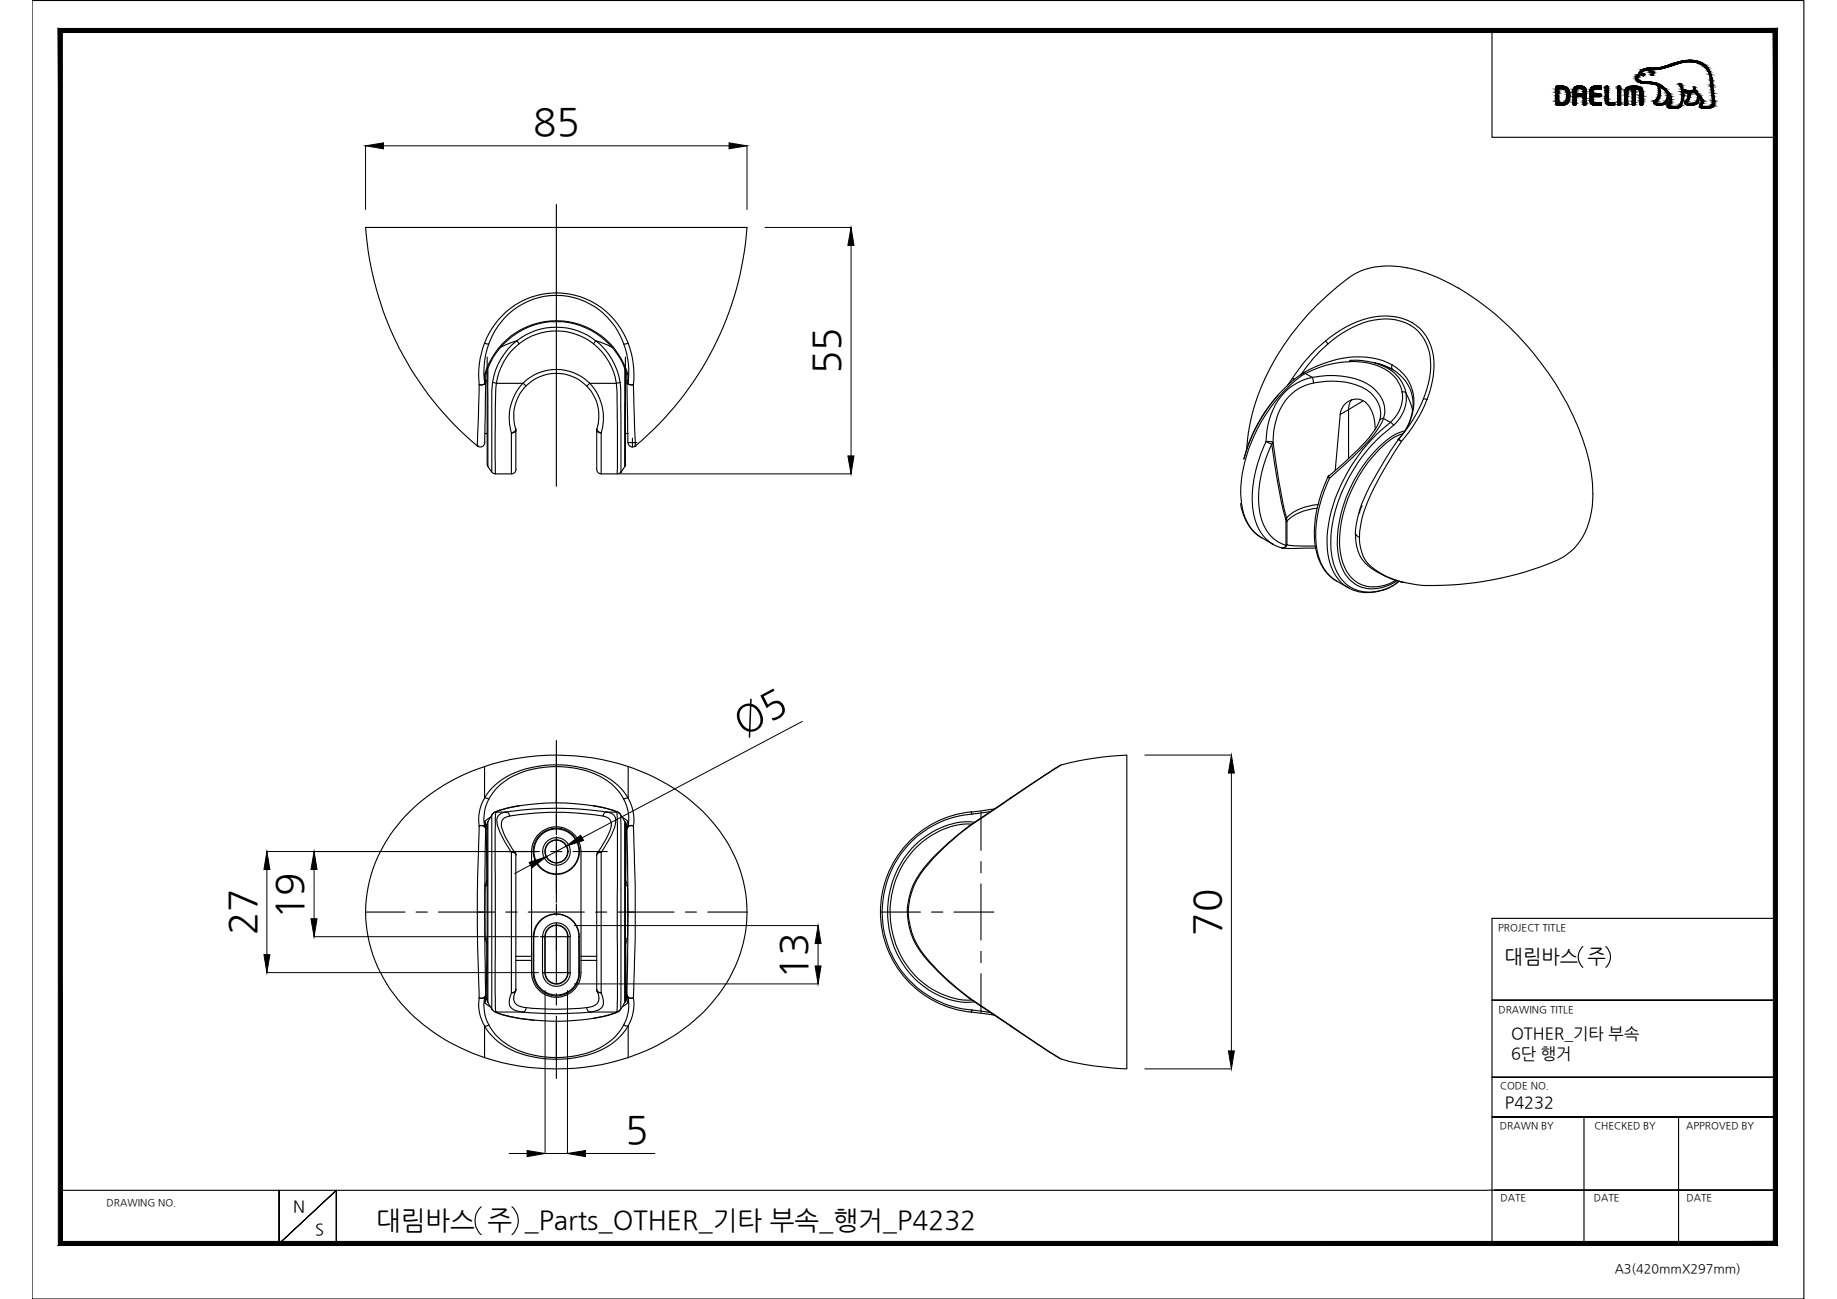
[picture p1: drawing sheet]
<svg xmlns="http://www.w3.org/2000/svg" width="420mm" height="297mm" viewBox="0 0 420 297" stroke-linecap="round" stroke-linejoin="round" font-family="sans-serif">
<defs><g id="words">
<g font-size="8.8">
<text x="122" y="30.8">85</text>
<text x="192.1" y="85.6" transform="rotate(-90 192.1 85.6)">55</text>
<text x="169.8" y="168.2" transform="rotate(-28 169.8 168.2)">Ø5</text>
<text x="58.5" y="213.8" transform="rotate(-90 58.5 213.8)">27</text>
<text x="69.3" y="210.2" transform="rotate(-90 69.3 210.2)">19</text>
<text x="279.1" y="214" transform="rotate(-90 279.1 214)">70</text>
<text x="184.5" y="223.9" transform="rotate(-90 184.5 223.9)">13</text>
<text x="143" y="261.3">5</text>
</g>
<text font-size="6" x="86" y="281">대림바스 주 _Parts_OTHER_기타 부속_행거_P4232</text>
<text font-size="4.5" x="344.1" y="220.2">대림바스 주</text>
<g font-size="3.7">
<text x="345.6" y="237.5">OTHER_기타 부속</text>
<text x="345.6" y="242.2">6단 행거</text>
<text x="344.2" y="253.4">P4232</text>
<text x="67.1" y="277.1">N</text>
<text x="72.1" y="282.5">S</text>
</g>
<text font-size="2.9" x="369.3" y="291.1">A3(420mmX297mm)</text>
<g font-size="2.3">
<text x="342.6" y="212.8">PROJECT TITLE</text>
<text x="342.7" y="231.6">DRAWING TITLE</text>
<text x="343.2" y="249">CODE NO.</text>
<text x="343.1" y="258.3">DRAWN BY</text>
<text x="364.7" y="258.2">CHECKED BY</text>
<text x="385.7" y="258.3">APPROVED BY</text>
<text x="24.4" y="275.9">DRAWING NO.</text>
<text x="343.2" y="274.7">DATE</text>
<text x="364.5" y="274.7">DATE</text>
<text x="385.7" y="274.7">DATE</text>
</g>
</g></defs>
<!-- layer: 0 -->
<g fill="#000" stroke="#000" stroke-width=".23">
<path d="M83.6 33.3l4.1-.6v1.3zM166.8 32.7l4.1 .6-4.1 .7zM194.6 52l.7 4.1h-1.4zM193.9 104.3h1.4l-.7 4.1zM281.6 172.7l.7 4.1h-1.3zM61 194.7l.7 4.1h-1.3zM71.8 194.7l.7 4.1h-1.4zM121 197.2l4-1.3-3.3 2.5zM129.5 193.5l3.3-2.5 .7 1.2zM60.4 218.3h1.3l-.7 4.1zM71.1 210.1h1.4l-.7 4.1zM187.1 211.7l.7 4.1h-1.4z"/>
<path d="M186.4 220.9h1.4l-.7 4.1zM281 240.3h1.3l-.7 4.1zM120.6 263.1l4.1 .7-4.1 .7zM129.8 263.8l4.1-.7v1.4z"/>
<path d="M13.3 284.8l392.3-.9h-391.3zM13.3 284.8l392.3-.9 .9 .9zM405.6 7.4v276.5l.9 .9zM405.6 7.4l.9-.9v278.3zM14.3 7.4h391.3l.9-.9zM13.3 6.5h393.2l-392.2 .9zM13.3 6.5l1 277.4v-276.5zM13.3 6.5l1 277.4-1 .9z"/>
</g>
<g fill="none" stroke="#000" stroke-width=".25">
<path d="M7.3 .1h405.3v296.9h-405.3zM341.2 7v24.4h64.9M380.1 24h.1M362 216.4a3.2 3.2 0 0 0 0 4.8M367.3 216.4a3.2 3.2 0 0 1 0 4.8M406.1 210h-64.9v74.7M341.2 228.7h64.9h-64.9M341.2 255.4h64.9h-64.9M341.2 246.3h64.9h-64.9M362.3 255.4v28.9M383.9 255.4v28.9M13.8 272.2h326.3"/>
<path d="M63.8 272.2v12.2l13.1-12.2-13.1 12.2zM110.1 276a4.3 4.3 0 0 0 0 6.3M117.1 276a4.2 4.2 0 0 1 0 6.3M340.2 272.1h65.9h-64.3M76.9 284.4v-12.2v12.2M350.5 284.3h55.6"/>
</g>
<!-- layer: 1 -->
<g fill="none" stroke="#000" stroke-width=".25">
<path d="M127.3 46.8v64.4M143.6 101.2h2.1M144.7 100.2v2M127.3 169.4v14.2M127.3 186.2v2.6M127.3 191.3v12.9M224.4 185.6v8.9M224.4 197v2.6M83.6 208.6h9M95.2 208.6h2.5M100.3 208.6h12.8M115.7 208.6h2.6"/>
<path d="M120.8 208.6h12.8M124.1 214.2h6.3M127.3 206.7v2.6M127.3 211.1v13.5M136.2 208.6h2.6M141.4 208.6h12.8M156.8 208.6h2.5M161.9 208.6h9M201.4 208.6h9.1M213.1 208.6h2.5M218.2 208.6h9.1M224.4 202.1v12.9"/>
<path d="M224.4 217.5v2.6M124.1 222.4h6.3M127.3 227.2v2.6M127.3 232.4v14.2M224.4 222.7v8.8"/>
</g>
<!-- layer: 60 -->
<g fill="none" stroke="#000" stroke-width=".25">
<path d="M110.8 78.5l1 .1M110.8 78.5a17.5 17.5 0 0 1 16.5-11.5 17.5 17.5 0 0 1 16.4 11.5M110.8 78.5a20.3 20.3 0 0 0-1.2 9.5M111.8 78.6a19.2 19.2 0 0 0-.9 9.1v-2.1M111.8 78.6a16.3 16.3 0 0 1 15.4-11.1 16.3 16.3 0 0 1 15.5 11.1M114.5 79.4l3.7-1.5a15.3 15.3 0 0 0-5.7 13.7v16.3l-.9-1.2-.1-.6M118.7 78.6a13.8 13.8 0 0 1 17 0M118.7 78.6a14.1 14.1 0 0 0-5.2 9.1M135.7 78.6a14.4 14.4 0 0 1 5.3 9.1M136.2 77.9l3.8 1.5M136.2 77.9l-.5 .7M136.2 77.9a15.3 15.3 0 0 1 5.8 13.7v16.3"/>
<path d="M136.2 77.9a14.6 14.6 0 0 0-18 0l.5 .7M142.7 78.6a18.5 18.5 0 0 1 .9 9.1v-2.1M143.7 78.5a21 21 0 0 1 1.2 9.5l.4 14M143.7 78.5l-1 .1M303.2 78a21.1 21.1 0 0 1 15.1-5.7 10.2 10.2 0 0 1 9.7 10.2l-.2 3.7-.6 2.6-.8 2.5M303.2 78l.5 .6a31.4 31.4 0 0 0-6.2 7.2M303.2 78a35.5 35.5 0 0 0-7.6 8.6M303.7 78.6a20.4 20.4 0 0 1 14.4-5.6 9.9 9.9 0 0 1 9.1 10.9l-.5 3.7-1.2 3.7M323.1 73.7l-.2 .1M333.5 65.8a67.7 67.7 0 0 1 29.3 37.1 30.9 30.9 0 0 1 .9 15.4 13.7 13.7 0 0 1-7.8 9.9M333.5 65.9a32.7 32.7 0 0 0-16.3-5.1 15.1 15.1 0 0 0-8.7 2.7 58.4 58.4 0 0 0-21.7 29.8l-1.3 5.6-.3 3.8M109.6 88l-.4 14"/>
<path d="M110.9 85.6a17.1 17.1 0 0 1 16.4-12.3 17.1 17.1 0 0 1 16.3 12.3M110.9 85.6l.2-.2v2M110.9 87h.5M110.9 99.1h.5M111.1 87.4l-.2 12.5a2.11 2.11 0 0 1-.6 2.2l-.6 .1-.5-.2M111.1 87.4l-.5 .5-1 .1M111.1 87.4l-.5 .6h-1M111.4 81.6v3M111.4 84.1v22.1M111.6 84.3v22.4M112.7 87.4l.9 .2M113.5 87.7l-.2 6.1v14.6h3.7"/>
<path d="M113.5 87.7h6.1M117 99v9.4M117.9 98.1a9.7 9.7 0 0 1 9.3-12.7 9.7 9.7 0 0 1 9.3 12.7M118 98.1v.1a.75 .75 0 0 1-1 .8M118 98.1l-.2 .5-.8 .4M118 98.4v8.9M119.6 87.7a11.5 11.5 0 0 0-2.6 11.3M119.6 87.7a10.8 10.8 0 0 1 15.3 0M119.6 87.6l.8 .6M134.9 87.7a11.6 11.6 0 0 1 2.6 11.3M134.9 87.7h6.1M134.9 87.6l-.7 .6"/>
<path d="M136.5 98.4v8.9a1.04 1.04 0 0 0 1 1.1M136.5 98.4a.91 .91 0 0 0 1 .6M136.5 98.1v.3M136.5 98.1l.3 .5 .7 .4M137.5 99v9.4M141 87.7l.1 2 .1 7.9v10.8M141.9 87.4l-.9 .2M142.9 84.2v22.5M143 81.6v3M143 84.1v22.1M143 87h.6M143 99.1h.6"/>
<path d="M143.3 85.3a16.8 16.8 0 0 0-16.1-11.7 16.8 16.8 0 0 0-16 11.9M143.3 85.4l.1 2M143.4 87.4l.2 10.9a8.3 8.3 0 0 0 .2 3.5l.7 .4 .8-.2M143.4 85.5l.2 .1M143.4 87.4l.5 .6h1M143.4 87.4l.5 .5 1 .1M292.4 90.2a34.7 34.7 0 0 0-7.9 14.8M295.6 86.6l-1.2 1.6M295.6 86.6l.4 .2M295.6 86.5l.4 .2M298.1 85.4a31.2 31.2 0 0 0-11.5 13.8l-1.2 2.9-.9 2.9M298.2 85.2l-.2 .3"/>
<path d="M298.2 85.2l.4 .2M298.2 85.3v-.1a23.5 23.5 0 0 1 16.9-3.1 10.1 10.1 0 0 1 8.3 10.2 13 13 0 0 1-2.1 6.3M298.6 85.4a32.6 32.6 0 0 0-11.7 14.2 27.4 27.4 0 0 0-2.7 16.7 9.7 9.7 0 0 0 4.3 6.6l2.6 1.5M298.6 85.4l1.5 .9M300.1 86.3a12.9 12.9 0 0 0-9.8 9.8l-.5 2.4-.2 2.5M300.1 86.3a18 18 0 0 1 13.2 1.8 6.7 6.7 0 0 1 3.1 7.6M300.2 86.2l.2 1.4M306.5 94.8a3.6 3.6 0 0 1 2.9-3.4 3.6 3.6 0 0 1 4 1.8 9.1 9.1 0 0 1 1.1 5M306.5 94.8l-1.1 12.8M308.4 93.7v11.1M308.7 82.7v-.2a11.9 11.9 0 0 1 6.7 .8 8.9 8.9 0 0 1 6.1 6.4l.9 2 .7 2.1M308.7 82.7a23 23 0 0 0-10.1 2.7"/>
<path d="M308.7 82.7a12.6 12.6 0 0 1 10.7 4 7.1 7.1 0 0 1 1.3 2.9M309.2 91.3l-.5 .8-.2 1.5M311.7 91.7l-5.2 3.1M314 82.9l.6 .1M314.5 83a9.8 9.8 0 0 1 8.6 10.5l-.1 1a11.5 11.5 0 0 1-1.6 3.9M315 83.1l3.6 1.5M315.5 96.3a23.3 23.3 0 0 1-6.4 8l-5.1 4.5M315.5 96.2a5.8 5.8 0 0 0-2.1-6.4 15.9 15.9 0 0 0-13-2.2 11.2 11.2 0 0 0-8.7 9.1l-.2 1.1a17.9 17.9 0 0 0 .3 7.8 105.3 105.3 0 0 0 2.5 12.8M316.4 95.7l-1.3 2.5a66.3 66.3 0 0 1-11 11.2M316.4 95.7l1.6 .9M316.5 95.7a.83 .83 0 0 0-.9 .5M318 96.6l.7 .6"/>
<path d="M318 96.6a38.4 38.4 0 0 0-14.3 24.7 15 15 0 0 0 2.5 11.2l.6 .8 1.5 1.1M318.4 83.4a.76 .76 0 0 0 .1 1.1M318.7 97.3a36.9 36.9 0 0 0-14.3 24.9 14.4 14.4 0 0 0 2.3 10.2 8.4 8.4 0 0 0 10 2.4l2-1M320.7 89.6h.7a3.5 3.5 0 0 1 .1 3.1 8.9 8.9 0 0 1-2.8 4.6M320.7 89.6a7.8 7.8 0 0 1-2.7 7M320.9 99.2a13.8 13.8 0 0 0-6.7 5 30.3 30.3 0 0 0-7.7 21.6 9.1 9.1 0 0 0 4.6 7.8 8.9 8.9 0 0 0 8.2-.9M321.3 98.5a13.8 13.8 0 0 0-7.1 4.9 31.1 31.1 0 0 0-8.2 22.7 9.6 9.6 0 0 0 4.4 7.7 9.1 9.1 0 0 0 9.1-1M321.3 98.6l-1.5 1.9M321.3 98.6l-.1 .1M325.5 91.3h.9M325.5 91.3a31.8 31.8 0 0 1-5.7 9.2M326.4 91.3a34.4 34.4 0 0 1-5.9 9.7 68.2 68.2 0 0 0-8.7 16.4 14.2 14.2 0 0 0 0 9.9 12.2 12.2 0 0 0 7 5.2 30 30 0 0 0 13.1 1.3 72.8 72.8 0 0 0 24-5.6"/>
<path d="M109.2 102a71.7 71.7 0 0 1-25.6-50h87.3a71.7 71.7 0 0 1-25.6 50M109.2 102h.1M112.5 107.9l.3 .3 .5 .1M118 107.3a1.04 1.04 0 0 1-1 1.1M137.5 108.4h3.7M142 107.9h.1M142 107.9l-.8 .5M142.9 106.7l-.9 1.2M143.1 106.1l-.1 .5M145.3 102h.1M283.8 115.1a10.4 10.4 0 0 0 4.9 7.9M289.6 101a27.3 27.3 0 0 0-2.7 17.2 9.2 9.2 0 0 0 4.3 6.3"/>
<path d="M289.6 101l1.3 .6 .3-.5-1.6-.1M294.3 118.4v6.2M294.3 118.4l-.2 .3M301.3 116.2a11.1 11.1 0 0 0-7.1 3.1M301.5 115.4a11.3 11.3 0 0 0-7.2 3M303.7 109.1a26.6 26.6 0 0 0-2.5 17.3 9.7 9.7 0 0 0 4.5 6.4 10.8 10.8 0 0 1-4.7-9.1 30.2 30.2 0 0 1 3.1-14.4M303.9 108.8l.1-.1 .1 .6-.4-.3zM311.6 115.6l-.5 1.1-.1 .7M319.7 100.6l-3.3 5.2a43.9 43.9 0 0 0-5.8 12.4 12.5 12.5 0 0 0 .9 9.7 16.9 16.9 0 0 0 8.9 5.1M319.8 100.5v.1l.8 .3M319.8 100.5l.8 .5M291 124.4l2.2 .9"/>
<path d="M293.2 125.3h.1M294.2 124.7a.9 .9 0 0 1-1 .6M294.3 124.6l1.8 .2 4.7 .1M294.3 124.6a1 1 0 0 1-1 .7h7.6M294.4 124.6h-.1a7.9 7.9 0 0 1-5.8-6 25.3 25.3 0 0 1 2.4-17.1l.6 4.4a94.7 94.7 0 0 0 2.6 13.1v5.7M305.6 132.8l2.7 1.6M310.1 122.2l.9 .7M318.4 134a10.3 10.3 0 0 1-10.1 .4M318.7 133.8l-.1 .2M319.8 133l-.8 .7M319.9 133l-1.2 .8M320.3 133l1 .2"/>
<path d="M110.8 175.3a40.2 40.2 0 0 0-24.4 20.7 31 31 0 0 0 6.4 34.5 43.8 43.8 0 0 0 18 11.3M110.8 175.3v7.2M127.3 174.9a20.8 20.8 0 0 1 14 4.7l1.3 1.4 1.1 1.5M127.3 172.7a52.7 52.7 0 0 0-16.5 2.6M127.3 172.7a51 51 0 0 1 16.4 2.6M127.3 172.7v2.2M127.3 174.9a20.3 20.3 0 0 0-14.8 5.3l-1.7 2.3M127.3 174.9v8.6M143.7 175.3a40.6 40.6 0 0 1 23.8 19.5 30.6 30.6 0 0 1-4.8 34.7 43.2 43.2 0 0 1-19 12.3M143.7 175.3v7.2M242.6 174.9l-11.5 7.6M109.6 188.9a.98 .98 0 0 1 1.5 .7 1.06 1.06 0 0 0-1.5-.7z"/>
<path d="M110.8 182.5a9.8 9.8 0 0 0-1.2 6.4l-.4 12.2v7.5M110.8 182.5l1 .2M110.9 187.8l.2 .7M111.1 188.8v-.3l-.2 20.1M111.1 188.8l.1 .3M111.2 189.1l.1 12.2M111.4 188.9l-.2 .2M111.4 188.4v40.3l1.2 2.3M111.5 188.5l-.4 .3M111.6 187.9l-.1 .4M111.6 187.9l-.1 41.3M111.8 182.7a14.9 14.9 0 0 1 11.4-7.1 21.6 21.6 0 0 1 16.6 3.6l2 2.1 .9 1.4"/>
<path d="M111.8 182.7a9.6 9.6 0 0 0-.9 6.4v-1.3M112.1 186.9l-1.2 .9M112.5 186.3v44.5M112.6 186.1l-1.1 1.8M112.9 185.9l-.3 .4M113.5 185.7l-.2 .5-.1 4.1v36.6l.1 4 .2 .5M113.5 185.7h2.2M113.5 185.7l-.6 .2M114.7 188.8a13.7 13.7 0 0 0 2.4 5.2l.7 1M115.7 185.7a2.08 2.08 0 0 0-2 2.9 24.6 24.6 0 0 0 3.3 6.3v32.2a3.1 3.1 0 0 0-.1 3.3l.8 .6 1.9 .4M115.7 185.7a75.3 75.3 0 0 1 23.1 0M115.7 185.7a1.01 1.01 0 0 1 .9 .9"/>
<path d="M116.6 186.6a67.6 67.6 0 0 1 21.3 0M116.6 186.6a1.88 1.88 0 0 0-1.9 2.2M117 194.9l.4-.1a.58 .58 0 0 1 .6 .7 .9 .9 0 0 0-1-.6zM118 195.5v30.7M118.7 184.3l-1.2 .1a12.5 12.5 0 0 0-4.6 1.5M118.7 184.3a53.5 53.5 0 0 1 17 0M118.7 184.3a17.4 17.4 0 0 0-5.2 1.4M122.9 191.1a5.7 5.7 0 0 1 6.2-1.7 5.7 5.7 0 0 1 3.8 5.3v27.7a5.7 5.7 0 0 1-5.7 5.6 5.7 5.7 0 0 1-5.6-5.6v-27.7l.2-1.6zM135.7 184.3a18.5 18.5 0 0 1 5.3 1.4M135.7 184.3h.2a13 13 0 0 1 5.9 1.7l.1 .3M136.5 195.5v30.7M136.7 194.9l.2-.1 .6 .1a.9 .9 0 0 0-1 .6z"/>
<path d="M137.9 186.6a1.95 1.95 0 0 1 1.8 2.7l-.8 2.1-2.2 3.6M138.8 185.7a2.04 2.04 0 0 1 1.9 2.9 21.4 21.4 0 0 1-3.2 6.3v32.2a2.94 2.94 0 0 1-.1 3.5l-1 .5-1.5 .3M138.8 185.7h2.2M138.8 185.7a1.01 1.01 0 0 0-.9 .9M141 185.7l.1 .3 .1 2.5v40.1l-.1 2.5-.1 .3M141 185.7l.6 .2M141.8 186.1l1.1 1.8v41.3M141.9 186.3v44.5M142.3 186.9l1.3 .9M142.7 182.7a9.3 9.3 0 0 1 .9 6.4v-1.3M143 188.5l.3 .3M143 187.9l.1 .4"/>
<path d="M143 188.4v40.8M143.1 188.9l.2 .2M143.3 189.1l-.2 12.2 .4 1.1M143.3 188.5l.3 20.1M143.3 188.5v.3M143.3 188.8v.3M143.6 189a1.07 1.07 0 0 1 1.3-.1l-.8-.1a.89 .89 0 0 0-.7 .8zM143.6 187.8l-.3 .7M143.7 182.5a10.1 10.1 0 0 1 1.2 6.4l.4 13.6v6.1M143.7 182.5l-1 .2M221.7 188.8a59.4 59.4 0 0 0-11.3 10.9 15.5 15.5 0 0 0-2.9 8.9h.2M222.1 185.7l.2 .4"/>
<path d="M222.2 188.5a17.6 17.6 0 0 0-14 6.8 21.1 21.1 0 0 0 4.9 30.9 16.6 16.6 0 0 0 9.1 2.5M222.8 188a17.3 17.3 0 0 0-13.5 5.2 21.6 21.6 0 0 0 4 33.7 15.8 15.8 0 0 0 9.5 2.2M226.6 185.6l-2.1 .3a26.8 26.8 0 0 0-10.3 2.5 22.5 22.5 0 0 0-12.1 24.3 22.5 22.5 0 0 0 20.1 18.3l4.4 .5M227.5 185l-5.4 .7M231.1 182.5h.2l-4.7 3.2a56.2 56.2 0 0 0-16 14.1 16.4 16.4 0 0 0-2.9 8.8M231.1 182.5l-9.4 6.3M231.3 182.5l11.2-7.5a63.3 63.3 0 0 1 15.2-2.3v71.7l-7.5-.7-5.6-1-1.8-.5M109.2 208.6v7.5l.4 12.1a9.6 9.6 0 0 0 1.2 6.4M109.2 208.6h1.7M110.9 208.6l.2 20M111 202.5h.4M111 214.6h.4"/>
<path d="M111.3 201.3a19.2 19.2 0 0 0-.4 6v2.4a19.7 19.7 0 0 0 .4 6.1M111.3 215.8l-.1 12.2M111.3 201.3l.1 1.2M111.4 214.6l-.1 1.2M118 219.6h3.6M118 218.7h3.6M122 214.2v8.2M122 214.2a5.2 5.2 0 0 1 5.2-5.2 5.2 5.2 0 0 1 5.3 5.2M122 214.2l.1 8.2h-.1M122.1 214.2a5.1 5.1 0 0 1 5.2-5.2 5.1 5.1 0 0 1 5.1 5.2M123.6 214.2h1.1M124.1 214.2v8.2h.5"/>
<path d="M124.1 214.2a3.2 3.2 0 0 1 3.2-3.2 3.2 3.2 0 0 1 3.1 3.2M124.6 214.2a2.65 2.65 0 0 1 2.7-2.7 2.65 2.65 0 0 1 2.6 2.7M124.6 214.2v8.2M124.7 214.2a2.56 2.56 0 0 1 2.6-2.6 2.56 2.56 0 0 1 2.5 2.6M129.9 214.2l-.1 8.2h.6v-8.2M129.9 214.2v8.2M132.5 214.2v8.2M132.5 214.2l-.1 8.2h.1M132.9 219.6h3.6M132.9 218.7h3.6M143 202.5h.5M143 214.6h.5"/>
<path d="M143.5 214.7l-.4 1.1 .2 12.2M143.5 202.4v12.3M143.6 208.6l-.3 20M143.6 208.6h1.7M145.3 208.6v6.1l-.4 13.5a10 10 0 0 1-1.2 6.4M207.6 208.6a16.8 16.8 0 0 0 5.8 12.4 49.6 49.6 0 0 0 8.3 7.3M207.7 208.6a16.8 16.8 0 0 0 4.9 11.2l3.2 3.4a65.2 65.2 0 0 0 10.8 8.2l4.7 3.2-9.6-6.3M110.8 234.6a15.4 15.4 0 0 0 10.9 7 22.3 22.3 0 0 0 5.6 .6M110.8 234.6v7.2M110.9 228a9.6 9.6 0 0 0 .9 6.3M110.9 228v1.3M110.9 229.3l1.2 .9"/>
<path d="M110.9 228l.2-.6a1.06 1.06 0 0 1-1.5 .8 1.11 1.11 0 0 0 1.3-.2M111.1 228.3v.3M111.1 228.6l-.2 .7M111.1 228.3l.4 .3M111.2 228l.2 .2M111.2 228l-.1 .3M111.8 234.3l-.5 .3h-.5M111.8 234.3a14.4 14.4 0 0 0 10.1 6.9 23.1 23.1 0 0 0 16.2-2.1l.9-.6a11 11 0 0 0 3.7-4.2M112.6 230.8l.3 .4 .6 .2M113 231.3a17.2 17.2 0 0 0 5.7 1.6M113.5 231.4h6.1M117 227a.95 .95 0 0 0 1-.8l-.2 .6z"/>
<path d="M117.5 228.2a2.09 2.09 0 0 0 2.1 2.1 57.1 57.1 0 0 0 15.8-.1 1.88 1.88 0 0 0 1.6-2M117.9 226.6l-.4 1.6M118.6 232.9l3.7 .4M119.6 231.4a77.2 77.2 0 0 0 15.3 0M120.4 230.4a1.01 1.01 0 0 1-.8 1M122 222.4a5.3 5.3 0 0 0 5.3 5.3 5.3 5.3 0 0 0 5.2-5.3M122.1 222.4a5.1 5.1 0 0 0 5.2 5.1 5.1 5.1 0 0 0 5.1-5.1M124.1 222.4a3.2 3.2 0 0 0 3.2 3.1 3.2 3.2 0 0 0 3.1-3.1M124.6 222.4a2.65 2.65 0 0 0 2.7 2.6 2.65 2.65 0 0 0 2.6-2.6M124.6 222.4h.1M124.7 222.4a2.56 2.56 0 0 0 2.6 2.5 2.56 2.56 0 0 0 2.5-2.5M127.3 233.5v8.7"/>
<path d="M134.2 230.4a1.01 1.01 0 0 0 .7 1M134.9 231.4h6.1M136.5 226.2l.1 .4M136.5 226.2a.93 .93 0 0 0 1 .8 .84 .84 0 0 1-.9-.4M136.5 226.6l.5 1.6M136.6 226.6h.1M141 231.4a18.5 18.5 0 0 1-5.3 1.5M141.6 231.2a26.1 26.1 0 0 1-10.5 2.2 46.5 46.5 0 0 1-16.9-1.7l-.7-.3M141.6 231.2l-.6 .2M141.6 231.2h.1M141.9 230.8l-.4 .4M142.7 234.3l.5 .3h.5"/>
<path d="M142.9 229.2l-1.1 1.8M143.3 228.3v.3M143.3 228.6l.3 .7M143.3 228l-.2 .2M143.3 228.3l-.3 .3M143.3 228v.3M143.6 228l-.2-.6a1.06 1.06 0 0 0 1.5 .8 1.11 1.11 0 0 1-1.3-.2M143.6 228v1.3M143.6 229.3l-1.2 .9M143.6 228a9.2 9.2 0 0 1-.9 6.3M143.7 234.6a15.4 15.4 0 0 1-10.9 7 22.9 22.9 0 0 1-5.5 .6M143.7 234.6v7.2"/>
<path d="M221.7 228.3h.1M222.1 231.4l5.4 .7M222.3 230.9l-.2 .5M231.1 234.6l11.3 7.5M231.3 234.6l11.5 7.6M110.8 241.8a53.5 53.5 0 0 0 32.9 0"/>
<circle cx="127.2" cy="194.6" r="5.3"/>
<circle cx="127.3" cy="194.7" r="5.1"/>
<circle cx="127.3" cy="194.7" r="2.65"/>
<circle cx="127.3" cy="194.7" r="2.56"/>
<circle cx="127.3" cy="194.7" r="3.2"/>
</g>
<!-- layer: TOP -->
<path d="M115.6 194.7h7.8M125.9 194.7h2.6M127.3 183v7.9M127.3 193.4v2.6M127.3 198.6v7.8M131.1 194.7h7.8" fill="none" stroke="#000" stroke-width=".25"/>
<!-- layer: 7 -->
<path d="M222.1 185.6a23 23 0 0 0-20.7 22.9 23 23 0 0 0 20.7 22.9" fill="none" stroke="#000" stroke-width=".25"/>
<!-- layer: 0 -->
<g fill="none" stroke="#000" stroke-width=".23">
<path d="M83.6 33.3v14.6M87.7 33.3h79.1M170.9 33.3v14.6M175 52h19.6M194.6 56.1v48.2M141.6 108.4h53M183.5 165l-50.4 26.6M261.8 172.7h19.8M281.6 176.8v63.5M61 194.7h62.1M61 198.8v19.5M71.8 198.8v11.3"/>
<path d="M121.3 197.8l-3.6 2M129.5 193.5l-4.5 2.4M71.8 214.2h51.3M131.4 211.7h55.7M187.1 215.8v5.1M61 222.4h62.1M124.7 226.5v37.3h5.1v-37.3M131.4 225h55.7M261.8 244.4h19.8M116.5 263.8h4.1M133.9 263.8h15.9"/>
</g>
<g fill="#000" stroke="#000" stroke-width=".23">
<path d="M356.5 19.7h.9zM361.1 19.7h.4zM364.9 19.7h.4zM373.3 19.7h.8zM375.1 16.4h.5zM375.6 19h3.2zM375.8 17.3h.1zM376 19h2.9zM375.7 16.9h.3zM377.2 15.6h3.4zM377.3 16.6h.2zM377.8 15.6h2.9z"/>
<path d="M377.7 16.2h.2zM377.9 15.6h2.8zM378.3 15.6h2.4zM386.2 13.8h.8zM387.4 20h.3zM355.9 23.9h2.1zM356.3 24h1.3zM364.2 23.9h2.1zM365 24.1h.2zM365.2 20.3h1zM368.1 24.1h.8zM374.9 20.6h.8z"/>
<path d="M375.2 24h.5zM381.5 23.9h.4zM386.5 21.1h1.7zM387.1 21.2h.5zM387.4 20.8h.5zM387.7 21.2h.5zM389 22.8h.4z"/>
<path d="M356.5 19.7h1.1zM356.3 19.7h1.3z"/>
<path d="M356.3 19.7h1.3zM356.2 19.7h1.4z"/>
<path d="M356.2 19.7h1.5zM356 19.7h1.7z"/>
<path d="M356 19.7l2 .1zM356 19.7l2 .1h-2.1z"/>
<path d="M355.9 19.8h2.1zM355.9 19.8h2.1z"/>
<path d="M355.9 19.8l2.4 .1zM355.9 19.8l2.4 .1h-2.5z"/>
<path d="M355.8 19.9l2.5 .1zM355.8 19.9l2.5 .1z"/>
<path d="M355.8 20h2.6zM355.8 20h2.6z"/>
<path d="M361.1 19.7h.4zM361.1 19.7h.4zM361 19.7h.5z"/>
<path d="M361 19.7h.7zM360.9 19.7h.8z"/>
<path d="M360.9 19.7h.8zM360.8 19.7h.9z"/>
<path d="M360.8 19.7h1.1zM360.6 19.7h1.3z"/>
<path d="M360.6 19.7h1.4zM360.6 19.7h1.4z"/>
<path d="M360.6 19.7l1.6 .1zM360.4 19.8h1.8z"/>
<path d="M360.4 19.8h1.8zM360.4 19.8h1.8z"/>
<path d="M360.4 19.8l2 .1zM360.2 19.9h2.2zM360.2 19.9h2.2zM360.2 19.9h2.2z"/>
<path d="M360.2 19.9l2.3 .1-.1-.1zM360.2 19.9l2.3 .1h-2.4z"/>
<path d="M364.9 19.7h.9zM364.8 19.7h1z"/>
<path d="M364.8 19.7h1.3zM364.6 19.7h1.5z"/>
<path d="M364.6 19.7h1.5zM364.5 19.7h1.6z"/>
<path d="M364.5 19.7h1.7zM364.5 19.7h1.7z"/>
<path d="M364.5 19.7h1.8zM364.5 19.7h1.8z"/>
<path d="M364.5 19.7l1.8 .1zM364.5 19.7l1.8 .1z"/>
<path d="M364.4 19.8h1.9zM364.2 19.8h2.1z"/>
<path d="M364.2 19.8h2.1zM364.2 19.8h2.1z"/>
<path d="M364.2 19.8l2.1 .2v-.2zM364 20l.2-.2 2.1 .2z"/>
<path d="M364 20l2.3 .1v-.1zM364 20l2.3 .1h-2.4z"/>
<path d="M367.4 19.7h.3zM367.3 19.7h.4z"/>
<path d="M367.3 19.7l.4 .1zM367.2 19.8h.5z"/>
<path d="M367.2 19.8h.6zM367.2 19.8h.6z"/>
<path d="M367.2 19.8h.6zM367.2 19.8h.6z"/>
<path d="M367.2 19.8l.6 .1zM367.2 19.8l.6 .1zM367.2 19.9h.6zM367.2 19.9h.6z"/>
<path d="M367.2 19.9l.6 .1zM367.2 19.9l.6 .1z"/>
<path d="M370.2 19.7l.4 .1zM370 19.8h.6zM370 19.8h.6zM370 19.8h.6z"/>
<path d="M370 19.8l.7 .1-.1-.1zM370 19.8l.7 .1h-.7z"/>
<path d="M370 19.9h.7zM370 19.9h.7z"/>
<path d="M370 19.9l.7 .2v-.2zM370 19.9l.7 .2h-.7z"/>
<path d="M373.3 19.7l1.2 .1zM372.8 19.8h1.7z"/>
<path d="M374.1 17.9h.4zM374.1 17.9h.4z"/>
<path d="M374.1 17.9l.4 .1v-.1zM374.1 17.9l.4 .1h-.4z"/>
<path d="M374.1 18l.5 .1zM374.1 18l.5 .1z"/>
<path d="M372.8 19.8h1.8zM372.7 19.8h1.9z"/>
<path d="M374.2 17.7l.3 .2 .1-.2zM374.2 17.7l.3 .2h-.4z"/>
<path d="M374.2 18.1h.4zM374.2 18.1h.4z"/>
<path d="M374.2 18.1l.5 .1zM374.2 18.1l.5 .1z"/>
<path d="M374.2 17.6h.4zM374.2 17.6l.4 .1z"/>
<path d="M372.7 19.8h2.3zM372.3 19.8h2.7z"/>
<path d="M374.3 17.6h.4zM374.2 17.6h.4z"/>
<path d="M374.2 18.2l.5 .1zM374.2 18.2l.5 .1z"/>
<path d="M374.3 18.3l.6 .1zM374.3 18.3l.6 .1z"/>
<path d="M374.3 17.4l.4 .2 .1-.2zM374.3 17.4l.4 .2h-.4z"/>
<path d="M374.4 17.3l.4 .1 .1-.1zM374.4 17.3l.4 .1h-.5z"/>
<path d="M374.4 18.4h.5zM374.4 18.4h.5z"/>
<path d="M374.4 17.3h.5zM374.4 17.3h.5z"/>
<path d="M374.4 18.4l.8 .2zM374.4 18.4l.8 .2z"/>
<path d="M372.3 19.8l2.8 .1zM372.3 19.8l2.8 .1z"/>
<path d="M374.6 17.1l.3 .2 .1-.2zM374.6 17.1l.3 .2h-.5z"/>
<path d="M374.7 17h.4zM374.7 17h.5z"/>
<path d="M374.7 17h.4zM374.7 17h.4z"/>
<path d="M374.6 17h.5zM374.6 17l.4 .1h-.4z"/>
<path d="M372.3 19.9l3.1 .2-.3-.2zM372 20.1l.3-.2 3.1 .2z"/>
<path d="M374.7 17h.5zM374.7 17h.5z"/>
<path d="M374.8 16.9h.4zM374.8 16.9h.4z"/>
<path d="M374.8 16.9h.4zM374.8 16.9l.4 .1zM374.7 17h.5zM374.7 17h.5zM374.7 17h.5zM374.7 17h.5zM374.7 17h.5zM374.7 17h.5z"/>
<path d="M374.8 16.8h.4zM374.8 16.8h.4zM374.8 16.8h.4zM374.8 16.8h.4z"/>
<path d="M374.8 16.8h.4zM374.8 16.8l.4 .1z"/>
<path d="M374.5 18.6h.7zM374.5 18.6h.7z"/>
<path d="M374.5 18.6h1zM374.5 18.6h1z"/>
<path d="M374.9 16.7l.4 .1zM374.9 16.7l.4 .1zM374.9 16.8h.4zM374.9 16.8h.4z"/>
<path d="M374.9 16.8h.4zM374.8 16.8h.4z"/>
<path d="M374.9 16.7h.4zM374.9 16.7h.4z"/>
<path d="M374.9 16.7h.4zM374.9 16.7h.4z"/>
<path d="M374.6 18.6l1 .1zM374.6 18.6l1 .1z"/>
<path d="M375.1 16.4l.2 .3 .3-.3zM375.1 16.4l.2 .3h-.4z"/>
<path d="M374.6 18.7h1.1zM374.6 18.7h1.1zM374.6 18.7h1.1zM374.6 18.7h1.1z"/>
<path d="M374.6 18.7h1.2zM374.6 18.7h1.2z"/>
<path d="M375.7 17.3h.2zM375.7 17.3h.2z"/>
<path d="M374.6 18.7h1.4zM374.6 18.7h1.4z"/>
<path d="M374.6 18.7h1.5zM374.6 18.7h1.5z"/>
<path d="M375.3 16.2l.3 .2 .4-.2zM375.1 16.4l.2-.2 .3 .2zM375.1 16.4h.5z"/>
<path d="M375.6 17.2h.4zM375.6 17.2l.3 .1zM375.7 17.3h.2zM375.7 17.3h.2z"/>
<path d="M375.3 16.2h.7zM375.3 16.2h.7z"/>
<path d="M375.7 16.9h.4zM375.6 16.9h.5z"/>
<path d="M375.6 17.2h.4zM375.6 17.2h.4z"/>
<path d="M375.6 16.9l.5 .1zM375.6 16.9l.5 .1z"/>
<path d="M375.6 17h.6zM375.6 17h.6zM375.6 17h.6zM375.6 17h.6zM375.6 17h.6zM375.6 17h.6z"/>
<path d="M375.6 17.1h.5zM375.6 17.1l.4 .1z"/>
<path d="M375.5 17h.7zM375.5 17h.7z"/>
<path d="M375.5 17h.7zM375.5 17l.6 .1zM375.6 17.1h.5zM375.6 17.1h.5z"/>
<path d="M375.6 17h.6zM375.6 17h.6z"/>
<path d="M375.6 17h.6zM375.6 17h.6zM375.5 17h.7zM375.5 17h.7z"/>
<path d="M374.7 18.7h1.6zM374.7 18.7h1.6z"/>
<path d="M374.7 18.7h1.6zM374.7 18.7h1.6zM374.7 18.7h1.6zM374.7 18.7h1.6z"/>
<path d="M374.7 18.7h1.7zM374.7 18.7h1.7z"/>
<path d="M374.7 18.7h1.8zM374.7 18.7h1.8z"/>
<path d="M374.7 18.7h2.2zM374.7 18.7h2.2z"/>
<path d="M375.5 16l.5 .2 .5-.2zM375.3 16.2l.2-.2 .5 .2z"/>
<path d="M375.6 16h1.1zM375.6 16h.9z"/>
<path d="M374.8 18.7l2.9 .1zM374.8 18.7l2.9 .1z"/>
<path d="M375.7 15.9h1.4zM375.6 16h1.1z"/>
<path d="M375.7 15.9h1.5zM375.7 15.9h1.5zM375.7 15.9h1.5zM375.7 15.9h1.6z"/>
<path d="M375.7 15.9h1.5zM375.7 15.9h1.4z"/>
<path d="M377.3 15.6h3.3zM377.2 15.6h3.4zM377.2 15.6h3.4zM377.2 15.6h3.4z"/>
<path d="M375.7 15.9h1.6zM375.7 15.9h1.9z"/>
<path d="M377.4 16.6h.1zM377.3 16.6h.2z"/>
<path d="M375.7 15.9h1.9zM375.7 15.9h2z"/>
<path d="M377.3 16.5l.2 .1 .2-.1zM377.3 16.5l.2 .1zM377.3 16.6h.2zM377.3 16.6h.2z"/>
<path d="M375.7 15.9h2zM375.7 15.9h2.1z"/>
<path d="M374.9 18.8h2.9zM374.9 18.8h2.9z"/>
<path d="M377.4 16.5h.3zM377.3 16.5h.4zM377.3 16.5h.4zM377.3 16.5h.4z"/>
<path d="M377.7 17.2h.2zM377.7 17.2h.2z"/>
<path d="M374.9 18.8l3.3 .1zM374.9 18.8l3.3 .1z"/>
<path d="M377.4 16.4h.4zM377.4 16.4l.3 .1z"/>
<path d="M377.7 16.2h.3zM377.7 16.2h.3z"/>
<path d="M377.9 16.5h.3zM377.9 16.5h.3z"/>
<path d="M377.7 17.2h.3zM377.7 17.2h.2zM377.7 17.2h.2z"/>
<path d="M377.7 16.2l.4 .1zM377.6 16.3h.5z"/>
<path d="M377.7 17.1h.3zM377.7 17.1l.3 .1z"/>
<path d="M377.6 16.3h.5zM377.5 16.3h.6z"/>
<path d="M377.8 17h.3zM377.8 17h.3z"/>
<path d="M377.8 17h.3zM377.8 17l.2 .1h-.3z"/>
<path d="M377.5 16.3l.6 .1zM377.5 16.3l.6 .1z"/>
<path d="M377.5 16.4h.7zM377.4 16.4h.8z"/>
<path d="M375 18.9h3.2zM375 18.9h3.2z"/>
<path d="M377.8 16.4l.4 .1zM377.8 16.4l.4 .1z"/>
<path d="M378 16.8l.1 .2 .1-.2zM378 16.8l.1 .2h-.3z"/>
<path d="M377.9 16.5h.3zM377.9 16.5h.3z"/>
<path d="M378 16.5l.2 .1zM378 16.5l.2 .1zM378 16.6h.2zM378 16.6h.2z"/>
<path d="M378 16.7l.2 .1zM378 16.7l.2 .1z"/>
<path d="M378 16.8h.2zM378 16.8h.2z"/>
<path d="M375 18.9h3.3zM375 18.9h3.3z"/>
<path d="M378 16.6l.2 .1v-.1zM378 16.6l.2 .1z"/>
<path d="M375.1 18.9h3.3zM375.1 18.9h3.3z"/>
<path d="M375.1 18.9l3.5 .1zM375.1 18.9l3.5 .1z"/>
<path d="M375.8 15.9h2.8zM375.8 15.9h2z"/>
<path d="M375.3 19h3.5zM375.3 19h3.5zM375.5 19h3.3zM375.5 19h3.3z"/>
<path d="M375.5 19h3.3zM375.5 19h3.3zM375.6 19h3.2z"/>
<path d="M375.7 19h3.2zM375.7 19h3.2z"/>
<path d="M375.8 19h3.1zM375.8 19h3.1zM376 19h2.9z"/>
<path d="M376.2 19h2.8zM376.2 19h2.8zM376.3 19h2.7zM376.3 19h2.7z"/>
<path d="M376.3 19h2.7zM376.3 19h2.7z"/>
<path d="M376.3 19l2.7 .1zM376.3 19l2.7 .1z"/>
<path d="M376.3 19.1h2.8zM376.3 19.1h2.8z"/>
<path d="M377.4 19.1l1.9 .1zM377.4 19.1l1.9 .1z"/>
<path d="M379.2 19.6h.3zM379.2 19.6h.3z"/>
<path d="M378 19.2h1.3zM378 19.2h1.3z"/>
<path d="M378.2 19.2h1.2zM378.2 19.2h1.2z"/>
<path d="M378.3 19.2l1.3 .1zM378.3 19.2l1.3 .1z"/>
<path d="M375.9 15.9h3.6zM375.8 15.9h2.8z"/>
<path d="M379.5 19.6h.6zM379.5 19.6h.6z"/>
<path d="M379.2 19.6l.3 .1zM379.2 19.6l.3 .1zM379.2 19.7h.3zM379.2 19.7h.3zM379.2 19.7h.3zM379.2 19.7h.3zM379.2 19.7h.3zM379.2 19.7h.3z"/>
<path d="M379.5 19.7h.6zM379.5 19.7h.6zM379.5 19.7h.6zM379.5 19.7h.6z"/>
<path d="M379.2 19.7l.3 .1v-.1zM379.2 19.7l.3 .1h-.3z"/>
<path d="M379.2 19.8h.3zM379.2 19.8h.3z"/>
<path d="M379.3 19.8l.3 .5-.1-.5zM379.3 19.8l.3 .5h-.3z"/>
<path d="M375.9 15.8h3.7zM375.9 15.8l3.6 .1z"/>
<path d="M378.6 19.3l1.1 .1zM378.6 19.3l1.1 .1z"/>
<path d="M378.8 19.4l1 .1zM378.8 19.4l1 .1z"/>
<path d="M379.1 19.5h.8zM379.1 19.5h.8z"/>
<path d="M376 15.8h3.9zM375.9 15.8h3.7z"/>
<path d="M379.2 19.5l.8 .1zM379.2 19.5l.8 .1z"/>
<path d="M379.2 19.6h.9zM379.2 19.6h.9z"/>
<path d="M379.5 19.6l.6 .1zM379.5 19.6l.6 .1z"/>
<path d="M376.2 15.7h3.9zM376 15.8h3.9z"/>
<path d="M379.5 19.7h.7zM379.5 19.7h.7z"/>
<path d="M379.6 19.7l.6 .1zM379.6 19.7l.6 .1z"/>
<path d="M379.6 19.8h.7zM379.6 19.8h.7z"/>
<path d="M379.7 19.8l.7 .1zM379.7 19.8l.7 .1z"/>
<path d="M376.5 15.6h3.9zM376.2 15.7h3.9z"/>
<path d="M376.6 15.6h3.8zM376.5 15.6h3.9z"/>
<path d="M379.9 19.9l.8 .2-.3-.2zM379.9 19.9l.8 .2h-.5z"/>
<path d="M377 15.6h3.6zM376.6 15.6h3.8z"/>
<path d="M377.2 15.6h3.4zM377.1 15.6h3.5z"/>
<path d="M377.1 15.6h3.5zM377 15.6h3.6z"/>
<path d="M378 15.6h2.7zM377.9 15.6h2.8zM377.9 15.6h2.8z"/>
<path d="M377.9 15.6h2.8zM377.8 15.6h2.9zM377.8 15.6h2.9z"/>
<path d="M377.8 15.6h2.9zM377.7 15.6h3z"/>
<path d="M377.7 15.6h3zM377.3 15.6h3.3zM377.2 15.6h3.4z"/>
<path d="M379.3 15.5h1.5zM378.3 15.6h2.4zM378 15.6h2.7z"/>
<path d="M379.7 15.4h1.4zM379.3 15.5h1.5z"/>
<path d="M380.1 15.4h1.3zM379.7 15.4h1.4z"/>
<path d="M380.4 15.3h1.2zM380.1 15.4h1.3z"/>
<path d="M380.7 15.2h1.2zM380.4 15.3h1.2z"/>
<path d="M382.1 14.7h1.1zM382.1 14.7h1.1zM382.1 14.7h1.1zM382.1 14.7h1.1zM382.1 14.7h1.1zM382.1 14.7h1.2z"/>
<path d="M382.1 14.7h1.2zM382.1 14.7h1.2zM382.1 14.7h1.2z"/>
<path d="M381 15.1h1.1zM380.7 15.2h1.2z"/>
<path d="M381.1 15.1h1.1zM381 15.1h1.2zM381 15.1h1.2zM381 15.1h1.2z"/>
<path d="M381 15.1h1.2zM381 15.1h1.1z"/>
<path d="M381.4 15h1.1zM381.1 15.1h1.1zM381.1 15.1h1.1zM381.1 15.1h1.1z"/>
<path d="M381.6 14.9h1.1zM381.4 15h1.1z"/>
<path d="M381.9 14.8h1.1zM381.6 14.9h1.1z"/>
<path d="M382 14.8h1.1zM381.9 14.8h1.1z"/>
<path d="M382 14.8h1.2zM382 14.8h1.1z"/>
<path d="M382.1 14.7h1.1zM382 14.8h1.2z"/>
<path d="M382.3 14.6h1.2zM382.1 14.7h1.2zM382.1 14.7h1.2z"/>
<path d="M384.1 19.2h.3zM384.1 19.2h.3z"/>
<path d="M384.2 19.4h.3zM384.2 19.4h.3z"/>
<path d="M383 14.4l.5 .2 .8-.2zM382.3 14.6l.7-.2 .5 .2z"/>
<path d="M384.2 19.1h.1zM384.2 19.1h.1z"/>
<path d="M383 14.4h1.3zM383 14.4h1.3z"/>
<path d="M384.2 19.1l.2 .1zM384.2 19.1l.2 .1z"/>
<path d="M384.1 19.2h.3zM384.1 19.2h.3z"/>
<path d="M384.1 19.2h.3zM384.1 19.2h.3z"/>
<path d="M384.1 19.2l.4 .1zM384.1 19.2l.4 .1z"/>
<path d="M384.2 19.3l.3 .1zM384.2 19.3l.3 .1z"/>
<path d="M384.2 19.4l.4 .1zM384.2 19.4l.4 .1z"/>
<path d="M384.3 19.5l.3 .1v-.1zM384.3 19.5l.3 .1h-.3z"/>
<path d="M384.3 19.6l.3 .1zM384.3 19.6l.3 .1z"/>
<path d="M384.3 19.7l.4 .1-.1-.1zM384.3 19.7l.4 .1h-.3z"/>
<path d="M384.4 19.8l.4 .3-.1-.3zM384.4 19.8l.4 .3h-.3z"/>
<path d="M383.5 14.3l.8 .1 .6-.1zM383 14.4l.5-.1 .8 .1z"/>
<path d="M383.5 14.3h1.5zM383.5 14.3h1.4z"/>
<path d="M383.7 14.3h1.5zM383.5 14.3h1.5z"/>
<path d="M383.9 14.2h1.8zM383.7 14.3h1.5z"/>
<path d="M384 14.1h2.8zM383.9 14.2h1.8z"/>
<path d="M386.2 13.8h1.2zM385.5 13.8h1.9z"/>
<path d="M385.5 13.8l2.2 .1zM385.3 13.9h2.4z"/>
<path d="M387.5 19.9h.1zM387.5 19.9h.1z"/>
<path d="M387.5 19.9l.2 .1zM387.5 19.9l.2 .1zM387.4 20h.3z"/>
<path d="M387.4 20h.3zM387.4 20h.3z"/>
<path d="M385.3 13.9h2.5zM385.2 13.9h2.6z"/>
<path d="M385.2 13.9h2.7zM385.1 13.9h2.8z"/>
<path d="M385.1 13.9h2.8zM384.9 13.9h3z"/>
<path d="M384.9 13.9l3.3 .1zM384.6 14h3.6z"/>
<path d="M384.6 14h3.9zM384.4 14h4.1z"/>
<path d="M384.4 14l4.3 .1zM384 14.1h4.7z"/>
<path d="M386.8 14.1l2 .1zM386.8 14.1l2 .1z"/>
<path d="M387.3 14.2h1.5zM387.3 14.2h1.5z"/>
<path d="M387.4 14.2l1.6 .1zM387.4 14.2l1.6 .1z"/>
<path d="M387.9 14.3h1.3zM387.9 14.3h1.3z"/>
<path d="M388.1 14.3l1.2 .1zM388.1 14.3l1.2 .1z"/>
<path d="M388.5 14.4l1.2 .3-.4-.3zM388.5 14.4l1.2 .3h-.7z"/>
<path d="M389 14.7l.8 .1zM389 14.7l.8 .1z"/>
<path d="M389.2 14.8l.9 .2-.3-.2zM389.2 14.8l.9 .2h-.6z"/>
<path d="M389.5 15l.9 .3-.3-.3zM389.5 15l.9 .3h-.5z"/>
<path d="M389.9 15.3l.5 .1zM389.9 15.3l.5 .1z"/>
<path d="M390 15.4l.6 .1zM390 15.4l.6 .1z"/>
<path d="M390.1 15.5l.5 .1zM390.1 15.5l.5 .1z"/>
<path d="M390.1 15.6h.6zM390.1 15.6h.6z"/>
<path d="M390.2 15.6h.5zM390.2 15.6h.5z"/>
<path d="M390.2 15.6l.6 .3-.1-.3zM390.2 15.6l.6 .3h-.4z"/>
<path d="M390.4 15.9l.7 .4-.3-.4zM390.4 15.9l.7 .4h-.4z"/>
<path d="M390.7 16.3l.4 .1zM390.7 16.3l.4 .1z"/>
<path d="M390.7 16.4l.6 .6-.2-.6zM390.7 16.4l.6 .6h-.3z"/>
<path d="M391 17l.4 .1zM391 17l.4 .1z"/>
<path d="M391.3 19.2h.4zM391.3 19.2h.4z"/>
<path d="M391 17.1l.5 .5-.1-.5zM391 17.1l.5 .5h-.3z"/>
<path d="M391.2 17.6l.4 .4-.1-.4zM391.2 17.6l.4 .4h-.4z"/>
<path d="M391.2 18l.4 .2v-.2zM391.2 18l.4 .2h-.4z"/>
<path d="M391.2 18.2l.4 .2v-.2zM391.2 18.2l.4 .2h-.4zM391.2 18.4h.4zM391.2 18.4h.4z"/>
<path d="M391.2 18.4h.4zM391.2 18.4h.4z"/>
<path d="M391.3 18.4h.3zM391.3 18.4h.3z"/>
<path d="M391.2 18.4h.4zM391.2 18.4h.4zM391.3 18.4h.3zM391.3 18.4h.3z"/>
<path d="M391.3 18.4l.3 .1v-.1zM391.3 18.4l.3 .1h-.3z"/>
<path d="M391.3 18.5l.4 .2-.1-.2zM391.3 18.5l.4 .2h-.4zM391.3 18.7h.4zM391.3 18.7h.4z"/>
<path d="M391.3 18.7l.4 .3v-.3zM391.3 18.7l.4 .3h-.4z"/>
<path d="M391.3 19h.4zM391.3 19h.4z"/>
<path d="M391.3 19l.4 .2v-.2zM391.3 19l.4 .2h-.4z"/>
<path d="M391.3 19.2h.4zM391.3 19.2h.4z"/>
<path d="M391.3 19.2l.4 .1zM391.3 19.2l.4 .1zM391.3 19.3h.4zM391.3 19.3h.4z"/>
<path d="M391.3 19.3h.4zM391.3 19.3h.4z"/>
<path d="M391.3 19.3l.4 .1zM391.3 19.3l.4 .1z"/>
<path d="M391.3 19.4l.4 .1v-.1zM391.3 19.4l.4 .1h-.4z"/>
<path d="M391.3 19.5l.4 .1zM391.3 19.5l.4 .1z"/>
<path d="M391.3 19.6l.4 .2v-.2zM391.3 19.6l.4 .2h-.3z"/>
<path d="M391.4 19.8l.3 .1zM391.4 19.8l.3 .1z"/>
<path d="M391.4 19.9l.4 .2-.1-.2zM391.4 19.9l.4 .2h-.4z"/>
<path d="M355.8 20.3h1.4zM355.8 20.3h1.4z"/>
<path d="M355.8 23.5h1.4zM355.8 23.5h1.4z"/>
<path d="M355.8 23.5h1.4zM355.8 23.5h1.4z"/>
<path d="M356.3 24l1.1 .1zM356.5 24.1h.9z"/>
<path d="M355.8 20.3l.7 .1zM355.8 20.3l.7 .1z"/>
<path d="M355.8 20.4l.7 .2v-.2zM355.8 20.4l.7 .2h-.7z"/>
<path d="M355.8 20.6h.7zM355.8 20.6h.7z"/>
<path d="M355.8 20.6l.7 .3v-.3zM355.8 20.6l.7 .3h-.7z"/>
<path d="M355.8 20.9l.7 .3v-.3zM355.8 20.9l.7 .3h-.7z"/>
<path d="M355.8 21.2l.7 .1v-.1zM355.8 21.2l.7 .1h-.7z"/>
<path d="M355.8 21.3l.7 .6v-.6zM355.8 21.3l.7 .6h-.7z"/>
<path d="M355.8 21.9l.7 .3v-.3zM355.8 21.9l.7 .3h-.7z"/>
<path d="M355.8 22.2l.7 .4v-.4zM355.8 22.2l.7 .4h-.7zM355.8 22.6h.7zM355.8 22.6h.7z"/>
<path d="M355.8 22.6l.7 .4v-.4zM355.8 22.6l.7 .4h-.7z"/>
<path d="M355.8 23l.7 .2v-.2zM355.8 23l.7 .2h-.7z"/>
<path d="M355.8 23.2l.7 .1zM355.8 23.2l.7 .1z"/>
<path d="M355.8 23.3l.7 .1v-.1zM355.8 23.3l.7 .1h-.7zM355.8 23.4h.7zM355.8 23.4h.7z"/>
<path d="M355.8 23.4l.7 .1zM355.8 23.4l.7 .1z"/>
<path d="M355.8 23.5h.8zM355.8 23.5h.8z"/>
<path d="M355.8 20.3h1zM355.8 20.3h1.3z"/>
<path d="M355.8 20.3h1zM355.8 20.3h.7zM355.8 20.3h.7zM355.8 20.3h.7z"/>
<path d="M355.8 23.5h1.1zM355.8 23.5h1.1z"/>
<path d="M355.8 23.5h1.2zM355.8 23.5h1.2z"/>
<path d="M355.8 20.3h1.3zM355.8 20.3h1.4z"/>
<path d="M355.8 23.5h1.4zM355.8 23.5h1.4z"/>
<path d="M356.2 24h1.4zM356.2 24h1.4z"/>
<path d="M356 24h1.7zM356 24h1.6z"/>
<path d="M355.9 23.9h2.1zM355.9 23.9l1.8 .1z"/>
<path d="M355.8 23.8h2.5zM355.8 23.8h2.5z"/>
<path d="M355.8 23.8l2.2 .1 .3-.1zM355.8 23.8l2.2 .1h-2.1zM355.9 23.9h2.1z"/>
<path d="M355.8 20l2.7 .1-.1-.1zM355.8 20l2.7 .1h-2.7z"/>
<path d="M355.8 23.8h2.6zM355.8 23.8h2.5z"/>
<path d="M355.8 23.7l2.6 .1 .1-.1zM355.8 23.7l2.6 .1h-2.6z"/>
<path d="M355.8 20.1h2.8zM355.8 20.1h2.8z"/>
<path d="M355.8 20.1l2.8 .2v-.2zM355.8 20.1l2.8 .2h-2.8z"/>
<path d="M355.8 23.6h2.8zM355.8 23.6l2.7 .1z"/>
<path d="M357.2 20.3h1.4zM357.2 20.3h1.4z"/>
<path d="M357.2 20.3h1.4zM357.2 20.3h1.4zM357.2 20.3h1.4zM357.2 20.3h1.4z"/>
<path d="M357.3 20.3h1.3zM357.3 20.3h1.3z"/>
<path d="M357.5 20.3l1.2 .1zM357.5 20.3l1.2 .1zM357.8 20.4h.9zM357.8 20.4h.9z"/>
<path d="M357.3 23.5h1.3zM357.2 23.5h1.4z"/>
<path d="M357.2 23.5h1.4zM357.2 23.5h1.4z"/>
<path d="M355.8 23.5l2.8 .1v-.1zM355.8 23.5l2.8 .1h-2.8z"/>
<path d="M357.7 23.4h1zM357.3 23.5h1.3z"/>
<path d="M357.8 20.4l1 .2-.1-.2zM357.8 20.4l1 .2h-.7z"/>
<path d="M357.8 23.4h.9zM357.7 23.4h1z"/>
<path d="M358 23.3h.8zM357.8 23.4h.9z"/>
<path d="M358.1 20.6l.8 .1-.1-.1zM358.1 20.6l.8 .1h-.8z"/>
<path d="M358.1 20.7l.8 .2v-.2zM358.1 20.7l.8 .2z"/>
<path d="M358.2 23l.7 .1zM358.2 23l.7 .1z"/>
<path d="M358.1 23.1l.7 .2 .1-.2zM358.1 23.1l.7 .2h-.8z"/>
<path d="M358.2 20.9l.8 .2-.1-.2zM358.2 20.9l.8 .2h-.7z"/>
<path d="M358.3 21.1l.7 .1v-.1zM358.3 21.1l.7 .1h-.7z"/>
<path d="M358.3 21.2l.7 .2v-.2zM358.3 21.2l.7 .2h-.7z"/>
<path d="M358.3 21.4l.7 .1zM358.3 21.4l.7 .1zM358.3 21.5h.7zM358.3 21.5h.7zM358.3 21.5h.7zM358.3 21.5h.7zM358.3 21.5h.7zM358.3 21.5h.7z"/>
<path d="M358.3 22.7l.6 .3 .1-.3zM358.3 22.7l.6 .3h-.7z"/>
<path d="M358.3 21.5h.7zM358.3 21.5h.7z"/>
<path d="M358.3 21.5l.7 .1zM358.3 21.5l.7 .1z"/>
<path d="M358.3 21.6l.7 .3v-.3zM358.3 21.6l.7 .3h-.7z"/>
<path d="M358.3 21.9l.7 .1v-.1zM358.3 21.9l.7 .1h-.7z"/>
<path d="M358.3 22l.7 .1v-.1zM358.3 22l.7 .1h-.7z"/>
<path d="M358.3 22.1l.7 .1zM358.3 22.1l.7 .1z"/>
<path d="M358.3 22.2h.7zM358.3 22.2h.7z"/>
<path d="M358.3 22.2l.7 .1zM358.3 22.2l.7 .1z"/>
<path d="M358.3 22.3l.7 .4v-.4zM358.3 22.3l.7 .4h-.7zM358.3 22.7h.7zM358.3 22.7h.7z"/>
<path d="M359.8 20.9h.7zM359.8 20.9h.7zM359.8 20.9h.7zM359.8 20.9h.7z"/>
<path d="M360 24h.3zM360 24h.3z"/>
<path d="M359.9 24h.5zM359.9 24h.4z"/>
<path d="M359.9 24h.5zM359.9 24h.5z"/>
<path d="M359.8 23.9h.7zM359.8 23.9h.7zM359.8 23.9h.7zM359.8 23.9h.7z"/>
<path d="M359.8 23.9h.7zM359.8 23.9h.7z"/>
<path d="M359.8 23.9h.7zM359.8 23.9l.6 .1z"/>
<path d="M359.8 20.6l.7 .2v-.2zM359.8 20.6l.7 .2h-.7z"/>
<path d="M359.8 20.8l.7 .1zM359.8 20.8l.7 .1z"/>
<path d="M359.8 20.9h.7zM359.8 20.9h.7zM359.8 20.9h.7zM359.8 20.9h.7z"/>
<path d="M359.8 20.9h.7zM359.8 20.9h.7z"/>
<path d="M359.8 20.9l.7 .1zM359.8 20.9l.7 .1z"/>
<path d="M359.8 21h.7zM359.8 21h.7z"/>
<path d="M359.8 21l.7 .2v-.2zM359.8 21l.7 .2h-.7zM359.8 21.2h.7zM359.8 21.2h.7z"/>
<path d="M359.8 21.2l.7 .2v-.2zM359.8 21.2l.7 .2h-.7z"/>
<path d="M359.8 21.4l.7 .1zM359.8 21.4l.7 .1z"/>
<path d="M359.8 22.1l.7 .1zM359.8 22.1l.7 .1z"/>
<path d="M359.8 22.2l.7 .1v-.1zM359.8 22.2l.7 .1h-.7z"/>
<path d="M359.8 22.3l.7 .5v-.5zM359.8 22.3l.7 .5h-.7z"/>
<path d="M359.8 22.8l.7 .1zM359.8 22.8l.7 .1z"/>
<path d="M359.8 22.9l.7 .5v-.5zM359.8 22.9l.7 .5h-.7z"/>
<path d="M359.8 23.4h.7zM359.8 23.4h.7z"/>
<path d="M359.8 23.4l.7 .2v-.2zM359.8 23.4l.7 .2h-.7z"/>
<path d="M359.8 23.6l.7 .1zM359.8 23.6l.7 .1z"/>
<path d="M359.8 23.7l.7 .1v-.1zM359.8 23.7l.7 .1h-.7z"/>
<path d="M359.8 23.8h.7zM359.8 23.8h.7z"/>
<path d="M359.8 23.8l.7 .1zM359.8 23.8l.7 .1z"/>
<path d="M359.9 20.4l.6 .2 .1-.2zM359.9 20.4l.6 .2h-.7zM359.8 20.6h.7zM359.8 20.6h.7z"/>
<path d="M359.9 20.3h.8zM359.9 20.3h.8z"/>
<path d="M359.9 20.3h.8zM359.9 20.3l.7 .1z"/>
<path d="M359.9 20.3h1zM359.9 20.3h.8z"/>
<path d="M359.9 20.3h1.2zM359.9 20.3h1z"/>
<path d="M360.1 20l2.4 .1zM360.1 20l2.4 .1z"/>
<path d="M360.1 20.1l2.5 .1-.1-.1zM360 20.2l.1-.1 2.5 .1z"/>
<path d="M360 20.2h2.7zM360 20.2h2.7z"/>
<path d="M360 20.2l2.7 .1zM360 20.2l2.7 .1z"/>
<path d="M361.5 20.3h1.2zM361.5 20.3h1.2z"/>
<path d="M361.5 20.3h1.2zM361.5 20.3h1.2z"/>
<path d="M361.7 20.3h1zM361.7 20.3h1z"/>
<path d="M361.8 20.3l.9 .1zM361.8 20.3l.9 .1zM361.9 20.4h.8zM361.9 20.4h.8z"/>
<path d="M361.9 20.4l.9 .1-.1-.1zM361.9 20.4l.9 .1z"/>
<path d="M362.2 24h.5zM362.2 24h.4z"/>
<path d="M362.1 20.5l.7 .1zM362.1 20.5l.7 .1z"/>
<path d="M362.1 20.6l.7 .1v-.1zM362.1 20.6l.7 .1h-.7z"/>
<path d="M362.1 20.7l.7 .2v-.2zM362.1 20.7l.7 .2h-.7zM362.1 20.9h.7zM362.1 20.9h.7z"/>
<path d="M362.1 20.9h.7zM362.1 20.9h.7z"/>
<path d="M362.1 20.9h.7zM362.1 20.9h.7z"/>
<path d="M362.1 20.9l.7 .1zM362.1 20.9l.7 .1zM362.1 21h.7zM362.1 21h.7z"/>
<path d="M362.1 21l.7 .2v-.2zM362.1 21l.7 .2h-.7z"/>
<path d="M362.1 21.2l.7 .1zM362.1 21.2l.7 .1z"/>
<path d="M362.1 21.3l.7 .1v-.1zM362.1 21.3l.7 .1h-.7z"/>
<path d="M362.1 21.4l.7 .1zM362.1 21.4l.7 .1z"/>
<path d="M359.8 21.5h3zM359.8 21.5h3z"/>
<path d="M359.8 21.5l3 .1zM359.8 21.5l3 .1z"/>
<path d="M359.8 21.6l3 .4v-.4zM359.8 21.6l3 .4h-3z"/>
<path d="M359.8 22l3 .1v-.1zM359.8 22l3 .1h-3z"/>
<path d="M362.1 22.1l.7 .1zM362.1 22.1l.7 .1z"/>
<path d="M362.1 22.2l.7 .1v-.1zM362.1 22.2l.7 .1h-.7z"/>
<path d="M362.1 22.3l.7 .2v-.2zM362.1 22.3l.7 .2h-.7z"/>
<path d="M362.1 22.5h.7zM362.1 22.5h.7z"/>
<path d="M362.1 22.5l.7 .5v-.5zM362.1 22.5l.7 .5h-.7z"/>
<path d="M362.1 23l.7 .1zM362.1 23l.7 .1z"/>
<path d="M362.1 23.1l.7 .3v-.3zM362.1 23.1l.7 .3h-.7z"/>
<path d="M362.1 23.4l.7 .2v-.2zM362.1 23.4l.7 .2h-.7z"/>
<path d="M362.1 23.6l.7 .1v-.1zM362.1 23.6l.7 .1h-.7z"/>
<path d="M362.1 23.7h.7zM362.1 23.7h.7z"/>
<path d="M362.1 23.7l.7 .1zM362.1 23.7l.7 .1z"/>
<path d="M362.1 23.8h.7zM362.1 23.8h.7z"/>
<path d="M362.1 23.8l.7 .1zM362.1 23.8l.7 .1z"/>
<path d="M362.1 23.9h.7zM362.1 23.9h.7zM362.1 23.9h.7zM362.1 23.9h.7z"/>
<path d="M362.1 23.9h.7zM362.1 23.9l.6 .1zM362.2 24h.5zM362.2 24h.5z"/>
<path d="M363.8 20.3h1.2zM363.8 20.3h1.2z"/>
<path d="M363.7 20.7l.7 .1zM363.7 20.7l.7 .1z"/>
<path d="M363.7 20.8h.7zM363.7 20.8h.7zM363.7 20.8h.7zM363.7 20.8h.7z"/>
<path d="M363.7 20.8l.7 .1zM363.7 20.8l.7 .1z"/>
<path d="M363.7 20.9h.7zM363.7 20.9h.7z"/>
<path d="M363.7 20.9h.7zM363.7 20.9h.7z"/>
<path d="M363.7 20.9l.7 .2v-.2zM363.7 20.9l.7 .2h-.7z"/>
<path d="M363.7 21.1l.7 .1zM363.7 21.1l.7 .1z"/>
<path d="M363.7 21.2l.7 .1v-.1zM363.7 21.2l.7 .1h-.7z"/>
<path d="M363.7 21.3l.7 .1v-.1zM363.7 21.3l.7 .1h-.7z"/>
<path d="M363.7 21.4l.7 .1zM363.7 21.4l.7 .1z"/>
<path d="M363.7 22.1l.7 .1zM363.7 22.1l.7 .1z"/>
<path d="M363.7 22.2l.7 .1v-.1zM363.7 22.2l.7 .1h-.7z"/>
<path d="M363.7 22.3l.7 .1zM363.7 22.3l.7 .1z"/>
<path d="M363.7 22.4l.7 .1v-.1zM363.7 22.4l.7 .1h-.7z"/>
<path d="M363.7 22.5l.7 .3v-.3zM363.7 22.5l.7 .3h-.7z"/>
<path d="M363.7 22.8l.7 .1v-.1zM363.7 22.8l.7 .1h-.7zM363.7 22.9h.7zM363.7 22.9h.7z"/>
<path d="M363.7 22.9h.7zM363.7 22.9h.7z"/>
<path d="M363.7 22.9l.7 .1zM363.7 22.9l.7 .1z"/>
<path d="M363.7 23h.7zM363.7 23h.7z"/>
<path d="M363.7 23l.7 .1zM363.7 23l.7 .1z"/>
<path d="M363.7 23.1l.7 .2v-.2zM363.7 23.1l.7 .2h-.7z"/>
<path d="M363.7 20.5l.7 .2v-.2zM363.7 20.5l.7 .2h-.7z"/>
<path d="M363.7 23.3h.7zM363.7 23.3h.7z"/>
<path d="M363.7 23.3l.8 .1zM363.7 23.3l.8 .1z"/>
<path d="M363.7 20.4h.8zM363.7 20.4l.7 .1zM363.7 20.5h.7zM363.7 20.5h.7z"/>
<path d="M363.7 23.4h1zM363.7 23.4h1z"/>
<path d="M364.5 24h1.8zM364.5 24h1.8zM364.5 24h1.8zM364.5 24h1.8zM364.5 24h1.8z"/>
<path d="M363.8 20.3h.8zM363.8 20.3h1z"/>
<path d="M363.8 20.3h.8zM363.8 20.3l.7 .1z"/>
<path d="M363.8 20.3h1zM363.8 20.3h1.2z"/>
<path d="M363.8 23.4h1.1zM363.8 23.4h1.1z"/>
<path d="M363.8 23.4h1.2zM363.8 23.4h1.2z"/>
<path d="M363.8 23.4h1.2zM363.8 23.4h1.2z"/>
<path d="M364.9 24.1h.4zM364.9 24.1h.5z"/>
<path d="M364.9 24.1h.4zM364.9 24.1h.3z"/>
<path d="M365.5 20.3h.7zM366.1 20.3h.1zM365.5 20.3h.7z"/>
<path d="M364.8 24.1h1zM364.8 24.1h.6z"/>
<path d="M363.7 22.1h2.3zM363.7 22.1h2.4z"/>
<path d="M363.7 21.5h2.4zM363.7 21.5h2.4z"/>
<path d="M363.7 22.1h2.4zM363.7 22.1h2.4z"/>
<path d="M364.7 24h1.4zM364.7 24l1.1 .1z"/>
<path d="M363.7 21.5h2.4zM363.7 21.5h2.4z"/>
<path d="M363.7 21.5l2.5 .1zM363.7 21.5l2.5 .1z"/>
<path d="M364.7 24h1.4zM364.7 24h1.4z"/>
<path d="M363.7 22h2.5zM363.7 22l2.4 .1z"/>
<path d="M363.7 21.6l2.6 .1zM363.7 21.6l2.6 .1z"/>
<path d="M363.8 23.4l2.5 .1zM363.8 23.4l2.5 .1z"/>
<path d="M364.6 24h1.6zM364.6 24h1.5z"/>
<path d="M363.9 20.1l2.4 .1zM363.9 20.1l2.4 .1z"/>
<path d="M363.8 20.2h2.5zM363.8 20.2h2.5z"/>
<path d="M363.8 20.2l2.5 .1zM363.8 20.2l2.5 .1zM363.8 20.3h2.5zM363.8 20.3h2.5zM365 20.3h1.3zM365 20.3h1.3z"/>
<path d="M365 20.3h1.3zM365 20.3h1.2zM365.2 20.3h1z"/>
<path d="M363.7 21.7h2.6zM363.7 21.7h2.6z"/>
<path d="M363.7 21.7l2.6 .2v-.2zM363.7 21.7l2.6 .2h-2.6z"/>
<path d="M363.7 21.9l2.6 .1zM363.7 21.9l2.6 .1z"/>
<path d="M363.7 22h2.6zM363.7 22h2.5z"/>
<path d="M363.8 23.5l2.5 .1zM363.8 23.5l2.5 .1zM363.8 23.6h2.5zM363.8 23.6h2.5z"/>
<path d="M363.8 23.6l2.5 .1v-.1zM363.8 23.6l2.5 .1h-2.4z"/>
<path d="M363.9 23.7l2.4 .1zM363.9 23.7l2.4 .1z"/>
<path d="M364 23.8l2.3 .1v-.1zM364 23.8l2.3 .1h-2.1zM364.2 23.9h2.1z"/>
<path d="M364.2 23.9l2.1 .1zM364.2 23.9l2.1 .1zM364.5 24h1.8z"/>
<path d="M364.5 24h1.8zM364.5 24h1.7z"/>
<path d="M367.2 20l.6 .1zM367.2 20l.6 .1z"/>
<path d="M367.2 20.1l.6 .2v-.2zM367.2 20.1l.6 .2h-.6z"/>
<path d="M367.2 20.3h.6zM367.2 20.3h.6z"/>
<path d="M367.2 20.3l.6 .3v-.3zM367.2 20.3l.6 .3h-.6z"/>
<path d="M367.2 20.6l.6 .1zM367.2 20.6l.6 .1z"/>
<path d="M367.2 20.7l.6 .4v-.4zM367.2 20.7l.6 .4h-.6z"/>
<path d="M367.2 21.1l.6 .1zM367.2 21.1l.6 .1z"/>
<path d="M367.2 21.2l.6 .8v-.8zM367.2 21.2l.6 .8h-.6z"/>
<path d="M367.2 22l.6 .1zM367.2 22l.6 .1z"/>
<path d="M367.2 22.1l.6 .3v-.3zM367.2 22.1l.6 .3h-.6z"/>
<path d="M367.2 22.4l.6 .1v-.1zM367.2 22.4l.6 .1h-.6z"/>
<path d="M367.2 22.5l.6 .2v-.2zM367.2 22.5l.6 .2h-.6z"/>
<path d="M367.2 22.7l.6 .1zM367.2 22.7l.6 .1z"/>
<path d="M367.2 22.8l.6 .1v-.1zM367.2 22.8l.6 .1h-.6zM367.2 22.9h.6zM367.2 22.9h.6z"/>
<path d="M367.2 22.9l.6 .1zM367.2 22.9l.6 .1zM367.2 23h.6zM367.2 23h.6z"/>
<path d="M367.2 23l.6 .1zM367.2 23l.6 .1zM367.2 23.1h.6zM367.2 23.1h.6z"/>
<path d="M367.2 23.1l.7 .1-.1-.1zM367.2 23.1l.7 .1h-.7z"/>
<path d="M367.2 23.2l.7 .1v-.1zM367.2 23.2l.7 .1h-.7zM367.2 23.3h.7zM367.2 23.3h.7z"/>
<path d="M367.2 23.3l.8 .1zM367.2 23.3l.8 .1z"/>
<path d="M367.2 23.4h1zM367.2 23.4h1z"/>
<path d="M368.1 24.1h.6zM368.4 24.1h.3z"/>
<path d="M367.2 23.4h1.2zM367.2 23.4h1.2z"/>
<path d="M367.2 23.4h1.2zM367.2 23.4h1.2z"/>
<path d="M368.1 24.1h.8zM368.1 24.1h.9z"/>
<path d="M368 24h1.1zM368 24l1 .1z"/>
<path d="M368 24h1.2zM368 24h1.1z"/>
<path d="M367.2 23.4l2.1 .1zM367.2 23.4l2.1 .1z"/>
<path d="M367.9 24h1.4zM367.9 24h1.4z"/>
<path d="M367.9 24h1.4zM367.9 24h1.4z"/>
<path d="M367.9 24h1.4zM367.9 24h1.3z"/>
<path d="M367.2 23.5h2.1zM367.2 23.5h2.1z"/>
<path d="M367.3 23.5l2 .1zM367.3 23.5l2 .1z"/>
<path d="M367.3 23.6l2 .1v-.1zM367.3 23.6l2 .1h-1.9z"/>
<path d="M367.4 23.7l1.9 .1v-.1zM367.4 23.7l1.9 .1h-1.8z"/>
<path d="M367.5 23.8l1.8 .1zM367.5 23.8l1.8 .1z"/>
<path d="M367.6 23.9l1.7 .1v-.1zM367.6 23.9l1.7 .1zM367.8 24h1.5zM367.8 24h1.5z"/>
<path d="M367.8 24h1.5zM367.8 24h1.5z"/>
<path d="M370 24h.6zM370 24h.6z"/>
<path d="M370 24h.6zM370 24h.5z"/>
<path d="M370 20.1l.7 .2v-.2zM370 20.1l.7 .2h-.7z"/>
<path d="M370 20.3l.7 .2v-.2zM370 20.3l.7 .2h-.7z"/>
<path d="M370 20.5l.7 .7v-.7zM370 20.5l.7 .7h-.7z"/>
<path d="M370 21.2l.7 .7v-.7zM370 21.2l.7 .7h-.7z"/>
<path d="M370 21.9l.7 .7v-.7zM370 21.9l.7 .7h-.7z"/>
<path d="M370 22.6l.7 .6v-.6zM370 22.6l.7 .6h-.7z"/>
<path d="M370 23.2l.7 .3v-.3zM370 23.2l.7 .3h-.7z"/>
<path d="M370 23.5l.7 .2v-.2zM370 23.5l.7 .2h-.7z"/>
<path d="M370 23.7l.7 .1v-.1zM370 23.7l.7 .1h-.7z"/>
<path d="M370 23.8l.7 .1zM370 23.8l.7 .1z"/>
<path d="M370 23.9l.6 .1 .1-.1zM370 23.9l.6 .1h-.6z"/>
<path d="M371.7 20.6h.7zM371.7 20.6h.7z"/>
<path d="M371.7 24h.4zM371.7 24h.5z"/>
<path d="M371.7 24h.4zM371.7 24h.4z"/>
<path d="M371.6 24h.6zM371.6 24h.6z"/>
<path d="M371.6 21.1h.7zM371.6 21.1h.7z"/>
<path d="M371.6 21.1l.7 .3v-.3zM371.6 21.1l.7 .3h-.7z"/>
<path d="M371.6 21.4h.7zM371.6 21.4h.7z"/>
<path d="M371.6 21.4l.7 .1zM371.6 21.4l.7 .1z"/>
<path d="M371.6 21.5h.7zM371.6 21.5h.7z"/>
<path d="M371.6 21.5l.7 .1zM371.6 21.5l.7 .1z"/>
<path d="M371.6 21.6h.7zM371.6 21.6h.7z"/>
<path d="M371.6 21.6l.7 .1v-.1zM371.6 21.6l.7 .1h-.7z"/>
<path d="M371.6 21.7l.7 .1zM371.6 21.7l.7 .1z"/>
<path d="M371.6 21.8l.7 .2v-.2zM371.6 21.8l.7 .2h-.7z"/>
<path d="M371.6 22h.7zM371.6 22h.7z"/>
<path d="M371.6 22l.7 1.1v-1.1zM371.6 22l.7 1.1h-.7z"/>
<path d="M371.6 23.1h.7zM371.6 23.1h.7z"/>
<path d="M371.6 23.1l.7 .5v-.5zM371.6 23.1l.7 .5h-.7zM371.6 23.6h.7zM371.6 23.6h.7z"/>
<path d="M371.6 23.6l.7 .1v-.1zM371.6 23.6l.7 .1h-.7zM371.6 23.7h.7zM371.6 23.7h.7z"/>
<path d="M371.6 23.7l.7 .1zM371.6 23.7l.7 .1zM371.6 23.8h.7zM371.6 23.8h.7z"/>
<path d="M371.6 23.8l.7 .1zM371.6 23.8l.7 .1zM371.6 23.9h.7zM371.6 23.9h.7z"/>
<path d="M371.6 23.9h.7zM371.6 23.9l.6 .1zM371.6 24h.6zM371.6 24h.6z"/>
<path d="M371.6 20.8l.7 .3v-.3zM371.6 20.8l.7 .3h-.7z"/>
<path d="M371.6 20.7h.8zM371.6 20.7l.7 .1z"/>
<path d="M371.7 20.6l.7 .1v-.1zM371.7 20.6l.7 .1h-.8z"/>
<path d="M371.7 20.4l.7 .2 .2-.2zM371.7 20.4l.7 .2h-.7z"/>
<path d="M371.8 20.3h1zM371.8 20.3h1.1z"/>
<path d="M371.8 20.3h1zM371.8 20.3l.8 .1z"/>
<path d="M371.8 20.3h1.1zM371.8 20.3h1.4z"/>
<path d="M371.8 20.3h1.4zM371.8 20.3h1.5z"/>
<path d="M373.3 20.3h2.3zM373.3 20.3h2.3z"/>
<path d="M373.3 20.3h.8zM373.3 20.3h.8z"/>
<path d="M373.4 24h.5zM373.4 24h.4z"/>
<path d="M373.3 23.9l.7 .1zM373.3 23.9l.7 .1z"/>
<path d="M373.4 24h.6zM373.4 24h.5z"/>
<path d="M373.3 20.4h.7zM373.3 20.4h.7z"/>
<path d="M373.3 20.4l.7 .2v-.2zM373.3 20.4l.7 .2h-.7z"/>
<path d="M373.3 20.6h.7zM373.3 20.6h.7z"/>
<path d="M373.3 20.6l.7 .2v-.2zM373.3 20.6l.7 .2h-.7z"/>
<path d="M373.3 20.8l.7 .1zM373.3 20.8l.7 .1z"/>
<path d="M373.3 20.9l.7 .2v-.2zM373.3 20.9l.7 .2h-.7z"/>
<path d="M373.3 21.1l.7 .4v-.4zM373.3 21.1l.7 .4h-.7z"/>
<path d="M373.3 21.5l.7 .1v-.1zM373.3 21.5l.7 .1h-.7z"/>
<path d="M373.3 21.6l.7 .7v-.7zM373.3 21.6l.7 .7h-.7z"/>
<path d="M373.3 22.3l.7 .1v-.1zM373.3 22.3l.7 .1h-.7z"/>
<path d="M373.3 22.4l.7 .7v-.7zM373.3 22.4l.7 .7h-.7z"/>
<path d="M373.3 23.1l.7 .1v-.1zM373.3 23.1l.7 .1h-.7z"/>
<path d="M373.3 23.2l.7 .2v-.2zM373.3 23.2l.7 .2h-.7z"/>
<path d="M373.3 23.4l.7 .1v-.1zM373.3 23.4l.7 .1h-.7z"/>
<path d="M373.3 23.5l.7 .1v-.1zM373.3 23.5l.7 .1h-.7z"/>
<path d="M373.3 23.6l.7 .1zM373.3 23.6l.7 .1z"/>
<path d="M373.3 23.7l.7 .1zM373.3 23.7l.7 .1z"/>
<path d="M373.3 23.8h.7zM373.3 23.8h.7z"/>
<path d="M373.3 23.8l.7 .1zM373.3 23.8l.7 .1zM373.3 23.9h.7zM373.3 23.9h.7z"/>
<path d="M373.3 23.9h.7zM373.3 23.9h.7z"/>
<path d="M373.3 20.3h.8zM373.3 20.3l.7 .1z"/>
<path d="M375.1 23.8h.7zM375.1 23.8h.7z"/>
<path d="M372 20.1h3.4zM372 20.1h3.4z"/>
<path d="M371.9 20.1l3.7 .2-.2-.2zM371.9 20.1l3.7 .2h-3.8z"/>
<path d="M373.3 20.3h2.3zM373.3 20.3h2.3zM373.3 20.3h2.3zM373.3 20.3h2.3z"/>
<path d="M374.1 20.3h1.5zM374.1 20.3h1.5z"/>
<path d="M374.1 20.3h1.5zM374.1 20.3h1.5z"/>
<path d="M374.3 20.3l1.3 .1zM374.3 20.3l1.3 .1z"/>
<path d="M374.6 20.4h1zM374.6 20.4h1z"/>
<path d="M374.7 20.4l1 .1zM374.7 20.4l1 .1z"/>
<path d="M374.8 20.5l.9 .1v-.1zM374.8 20.5l.9 .1h-.8zM374.9 20.6h.8z"/>
<path d="M375.2 24h.5zM375.2 24h.3z"/>
<path d="M375 20.6l.8 .3-.1-.3zM375 20.6l.8 .3h-.8z"/>
<path d="M375.1 23.9h.6zM375.1 23.9l.6 .1zM375.2 24h.5z"/>
<path d="M375 20.9h.8zM375 20.9h.8z"/>
<path d="M375 20.9l.8 .3v-.3zM375 20.9l.8 .3h-.7z"/>
<path d="M375.1 21.2l.7 .2v-.2zM375.1 21.2l.7 .2h-.7z"/>
<path d="M375.1 23.9h.7zM375.1 23.9h.6z"/>
<path d="M375.1 21.4h.7zM375.1 21.4h.7zM375.1 21.4h.7zM375.1 21.4h.7z"/>
<path d="M375.1 21.4l.7 .1zM375.1 21.4l.7 .1z"/>
<path d="M375.1 21.5l.7 .1zM375.1 21.5l.7 .1z"/>
<path d="M375.1 21.6l.7 .1zM375.1 21.6l.7 .1z"/>
<path d="M375.1 21.7h.7zM375.1 21.7h.7z"/>
<path d="M375.1 21.7l.7 .2v-.2zM375.1 21.7l.7 .2h-.7z"/>
<path d="M375.1 21.9l.7 .2v-.2zM375.1 21.9l.7 .2h-.7z"/>
<path d="M375.1 22.1l.7 .3v-.3zM375.1 22.1l.7 .3h-.7z"/>
<path d="M375.1 22.4l.7 .2v-.2zM375.1 22.4l.7 .2h-.7z"/>
<path d="M375.1 22.6l.7 .4v-.4zM375.1 22.6l.7 .4h-.7z"/>
<path d="M375.1 23l.7 .2v-.2zM375.1 23l.7 .2h-.7z"/>
<path d="M375.1 23.2l.7 .3v-.3zM375.1 23.2l.7 .3h-.7z"/>
<path d="M375.1 23.5l.7 .1v-.1zM375.1 23.5l.7 .1h-.7z"/>
<path d="M375.1 23.6l.7 .1zM375.1 23.6l.7 .1z"/>
<path d="M375.1 23.7l.7 .1v-.1zM375.1 23.7l.7 .1h-.7z"/>
<path d="M375.1 23.8h.7zM375.1 23.8h.7z"/>
<path d="M375.1 23.8h.7zM375.1 23.8l.7 .1zM375.1 23.9h.7zM375.1 23.9h.7z"/>
<path d="M378.4 23.2h.4zM378.4 23.2h.4z"/>
<path d="M378.6 22.9h.5zM378.6 22.9h.5z"/>
<path d="M378.3 23.4l.4 .1zM378.3 23.4l.4 .1z"/>
<path d="M378.3 23.5h.4zM378.3 23.5h.4z"/>
<path d="M378.3 23.3l.4 .1v-.1zM378.3 23.3l.4 .1h-.4z"/>
<path d="M378.3 23.5l.4 .1zM378.3 23.5l.4 .1z"/>
<path d="M378.3 23.6h.5zM378.3 23.6h.5z"/>
<path d="M378.4 23.2h.4zM378.4 23.2l.3 .1z"/>
<path d="M378.3 23.6l.6 .1zM378.3 23.6l.6 .1z"/>
<path d="M378.4 23.2h.4zM378.4 23.2h.4z"/>
<path d="M378.5 23.1h.5zM378.5 23.1h.5z"/>
<path d="M378.5 23.1h.5zM378.5 23.1l.3 .1h-.4z"/>
<path d="M378.6 22.9l.5 .1zM378.6 22.9l.5 .1z"/>
<path d="M378.6 23h.5zM378.5 23.1h.5z"/>
<path d="M378.7 22.9h.4zM378.7 22.9h.4z"/>
<path d="M378.8 22.7l.3 .2 .2-.2zM378.8 22.7l.3 .2h-.4z"/>
<path d="M379.3 21.5h.4zM379.3 21.5h.4z"/>
<path d="M378.9 22.7h.4zM378.8 22.7h.5z"/>
<path d="M379.1 22.5l.2 .2 .2-.2zM379.1 22.5l.2 .2h-.4z"/>
<path d="M379.1 22.3l.4 .2v-.2zM379.1 22.3l.4 .2h-.4z"/>
<path d="M379.3 20.3h.3zM379.3 20.3h.3z"/>
<path d="M379.3 20.3l.4 .4-.1-.4zM379.3 20.3l.4 .4h-.4z"/>
<path d="M379.2 22.1l.4 .1zM379.2 22.1l.4 .1z"/>
<path d="M379.2 22.2l.3 .1 .1-.1zM379.2 22.2l.3 .1h-.4z"/>
<path d="M379.3 21.9l.3 .2v-.2zM379.3 21.9l.3 .2h-.4z"/>
<path d="M379.3 20.7l.4 .2v-.2zM379.3 20.7l.4 .2h-.4z"/>
<path d="M379.3 20.9l.4 .3v-.3zM379.3 20.9l.4 .3h-.4zM379.3 21.2h.4zM379.3 21.2h.4zM379.3 21.2h.4zM379.3 21.2h.4z"/>
<path d="M379.3 21.2h.4zM379.3 21.2h.4z"/>
<path d="M379.3 21.2l.4 .2v-.2zM379.3 21.2l.4 .2h-.4zM379.3 21.4h.4zM379.3 21.4h.4z"/>
<path d="M379.3 21.4h.4zM379.3 21.4h.4zM379.3 21.4h.4zM379.3 21.4h.4z"/>
<path d="M379.3 21.4l.4 .1zM379.3 21.4l.4 .1zM379.3 21.5h.4zM379.3 21.5h.4zM379.3 21.5h.4zM379.3 21.5h.4z"/>
<path d="M379.3 21.5h.4zM379.3 21.5h.4z"/>
<path d="M379.3 21.5l.4 .1zM379.3 21.5l.4 .1z"/>
<path d="M379.3 21.6l.4 .1v-.1zM379.3 21.6l.4 .1h-.4z"/>
<path d="M379.3 21.7l.3 .2 .1-.2zM379.3 21.7l.3 .2h-.3z"/>
<path d="M378.9 24h1.2zM378.9 24h1.3z"/>
<path d="M378.8 23.9h1.4zM378.8 23.9l1.4 .1z"/>
<path d="M378.7 23.9h1.6zM378.7 23.9h1.5z"/>
<path d="M378.5 23.9h2.1zM378.5 23.9h1.8z"/>
<path d="M378.5 23.9h2.2zM378.5 23.9h2.1z"/>
<path d="M380.2 20.1l.7 .2-.2-.2zM380.2 20.1l.7 .2h-.6z"/>
<path d="M378.4 23.7l2.3 .2 .1-.2zM378.4 23.7l2.3 .2h-2.2z"/>
<path d="M380.3 20.3l.7 .1zM380.3 20.3l.7 .1z"/>
<path d="M378.4 23.7h2.5zM378.4 23.7h2.4z"/>
<path d="M378.3 23.7h2.7zM378.3 23.7h2.6z"/>
<path d="M380.4 23.6h.6zM380.2 23.7h.8z"/>
<path d="M380.5 20.4l.9 .4-.4-.4zM380.5 20.4l.9 .4h-.5z"/>
<path d="M380.6 23.5h.5zM380.4 23.6h.6z"/>
<path d="M380.7 23.4h.5zM380.7 23.4l.4 .1h-.5z"/>
<path d="M381.3 22.4h.3zM381.3 22.4h.3z"/>
<path d="M380.9 23.2l.3 .2 .1-.2zM380.9 23.2l.3 .2h-.5z"/>
<path d="M381 23.1h.3zM380.9 23.2h.4z"/>
<path d="M380.9 20.8h.5zM380.9 20.8h.5z"/>
<path d="M380.9 20.8l.8 .4-.3-.4zM380.9 20.8l.8 .4h-.4z"/>
<path d="M381.4 21.9h.3zM381.4 21.9h.3z"/>
<path d="M381.4 22h.3zM381.4 22h.3zM381.4 22h.3zM381.4 22h.3z"/>
<path d="M381.1 22.8l.2 .3 .2-.3zM381.1 22.8l.2 .3h-.3z"/>
<path d="M381.5 23.8h.4zM381.5 23.8h.4z"/>
<path d="M381.2 22.8h.3zM381.2 22.8h.3z"/>
<path d="M381.3 22.4l.2 .4 .1-.4zM381.3 22.4l.2 .4h-.3z"/>
<path d="M381.4 22.1l.2 .3 .1-.3zM381.4 22.1l.2 .3h-.3z"/>
<path d="M381.3 21.2l.5 .2zM381.3 21.2l.5 .2z"/>
<path d="M381.7 21.9h.4zM381.7 21.9h.4z"/>
<path d="M381.4 21.9l.3 .1zM381.4 21.9l.3 .1z"/>
<path d="M381.4 22h.3zM381.4 22h.3zM381.4 22h.3zM381.4 22h.3z"/>
<path d="M381.4 22h.3zM381.4 22l.3 .1z"/>
<path d="M381.3 24.2h.5zM381.3 24.2h.5z"/>
<path d="M381.8 22h.3zM381.8 22h.3z"/>
<path d="M381.4 24.1h.4zM381.4 24.1l.3 .1z"/>
<path d="M381.3 24.2l.5 .1zM381.3 24.2l.5 .1z"/>
<path d="M381.4 21.4l.5 .1zM381.4 21.4l.5 .1z"/>
<path d="M381.4 24h.4zM381.4 24l.4 .1z"/>
<path d="M381.3 24.3h.5zM381.3 24.3h.5z"/>
<path d="M381.3 24.3h.6zM381.3 24.3h.6z"/>
<path d="M381.4 23.9h.4zM381.4 23.9l.4 .1z"/>
<path d="M381.5 21.5h.4zM381.5 21.5h.4z"/>
<path d="M381.5 21.5l.4 .1zM381.5 21.5l.4 .1z"/>
<path d="M381.9 22.3h.3zM381.9 22.3h.3z"/>
<path d="M381.4 23.9h.5zM381.4 23.9h.5z"/>
<path d="M381.4 23.9h.5zM381.4 23.9h.4z"/>
<path d="M381.5 21.6h.4zM381.5 21.6h.4z"/>
<path d="M381.5 21.6l.6 .3-.2-.3zM381.5 21.6l.6 .3h-.7z"/>
<path d="M381.5 23.8h.4zM381.5 23.8l.4 .1zM381.4 23.9h.5z"/>
<path d="M381.4 24.3h.5zM381.4 24.3h.5z"/>
<path d="M381.6 23.7l.3 .1 .1-.1zM381.6 23.7l.3 .1h-.4z"/>
<path d="M381.7 21.9h.4zM381.7 21.9h.4z"/>
<path d="M381.8 21.9l.3 .1zM381.8 21.9l.3 .1z"/>
<path d="M381.8 22h.3zM381.8 22h.3z"/>
<path d="M381.7 23.6h.4zM381.7 23.6l.3 .1h-.4z"/>
<path d="M381.8 22l.4 .3-.1-.3zM381.8 22l.4 .3h-.3z"/>
<path d="M381.7 23.6h.4zM381.7 23.6h.4z"/>
<path d="M381.8 23.4l.3 .2 .1-.2zM381.8 23.4l.3 .2h-.4z"/>
<path d="M381.9 22.3l.4 .3-.1-.3zM381.9 22.3l.4 .3h-.4z"/>
<path d="M381.9 23.2l.3 .1zM381.9 23.2l.3 .1z"/>
<path d="M381.8 23.3l.4 .1v-.1zM381.8 23.3l.4 .1h-.4z"/>
<path d="M381.9 22.6l.4 .1zM381.9 22.6l.4 .1z"/>
<path d="M381.9 22.7l.4 .2v-.2zM381.9 22.7l.4 .2h-.4z"/>
<path d="M381.9 22.9l.3 .3 .1-.3zM381.9 22.9l.3 .3h-.3z"/>
<path d="M381.8 24.7h2zM381.8 24.7h1.9z"/>
<path d="M381.7 24.7h2.1zM381.7 24.7h2.1z"/>
<path d="M381.6 24.7h2.4zM381.6 24.7h2.2z"/>
<path d="M381.6 24.6h2.4zM381.6 24.6l2.4 .1z"/>
<path d="M381.5 24.5h2.7zM381.5 24.5l2.5 .1z"/>
<path d="M381.4 24.5h2.9zM381.4 24.5h2.8z"/>
<path d="M381.4 24.4l2.9 .1v-.1zM381.4 24.4l2.9 .1h-2.9z"/>
<path d="M383.7 24.3h.7zM383.6 24.3h.8z"/>
<path d="M381.4 24.3h3zM381.4 24.3l2.9 .1z"/>
<path d="M383.9 24.3h.5zM383.7 24.3h.7z"/>
<path d="M384.1 24.1l.3 .2 .1-.2zM384.1 24.1l.3 .2h-.5zM383.9 24.3h.5zM383.9 24.3h.5z"/>
<path d="M384.1 24h.5zM384.1 24l.4 .1zM384.1 24.1h.4zM384.1 24.1h.4z"/>
<path d="M384.2 24h.4zM384.2 24h.4z"/>
<path d="M384.3 23.8l.3 .2v-.2zM384.3 23.8l.3 .2h-.4z"/>
<path d="M384.7 20.9h.3zM384.7 20.9h.3z"/>
<path d="M384.7 20.9h.3zM384.7 20.9h.3zM384.7 20.9h.3zM384.7 20.9h.3zM384.7 20.9h.3zM384.7 20.9h.3z"/>
<path d="M384.5 20.1l.4 .3-.1-.3zM384.5 20.1l.4 .3h-.3z"/>
<path d="M384.5 23.4l.1 .4 .3-.4zM384.5 23.4l.1 .4h-.3z"/>
<path d="M384.6 20.4l.3 .1zM384.6 20.4l.3 .1z"/>
<path d="M384.6 20.5l.5 .1zM384.6 20.5l.5 .1z"/>
<path d="M384.6 22.9l.3 .5 .1-.5zM384.6 22.9l.3 .5h-.4zM384.5 23.4h.4zM384.5 23.4h.4z"/>
<path d="M384.7 20.9l.4 .1zM384.7 20.9l.4 .1z"/>
<path d="M384.6 22.7l.4 .2v-.2zM384.6 22.7l.4 .2h-.4z"/>
<path d="M384.6 20.6h.6zM384.6 20.6h.6z"/>
<path d="M385.1 20.9h2.9zM385.1 20.9h2.9z"/>
<path d="M384.7 21l.4 .1zM384.7 21l.4 .1z"/>
<path d="M384.7 21.1l.4 .1v-.1zM384.7 21.1l.4 .1h-.4z"/>
<path d="M384.7 21.2l.4 .3v-.3zM384.7 21.2l.4 .3h-.3z"/>
<path d="M384.7 22.4l.3 .3 .1-.3zM384.7 22.4l.3 .3h-.4z"/>
<path d="M384.8 21.5l.3 .2v-.2zM384.8 21.5l.3 .2h-.3z"/>
<path d="M384.8 21.7h.3zM384.8 21.7h.3z"/>
<path d="M384.8 21.7l.3 .1zM384.8 21.7l.3 .1z"/>
<path d="M384.8 21.8h.3zM384.8 21.8h.3z"/>
<path d="M384.8 21.8l.3 .1zM384.8 21.8l.3 .1z"/>
<path d="M384.8 21.9h.3zM384.8 21.9h.3z"/>
<path d="M384.8 21.9l.3 .2v-.2zM384.8 21.9l.3 .2h-.4z"/>
<path d="M384.7 22.1l.4 .3v-.3zM384.7 22.1l.4 .3h-.4z"/>
<path d="M384.6 20.6h1.1zM384.6 20.6h1.1z"/>
<path d="M385.4 23.4h.4zM385.4 23.4h.4z"/>
<path d="M384.6 20.6l1.6 .1zM384.6 20.6l1.6 .1z"/>
<path d="M385.4 23.4h.4zM385.4 23.4h.4z"/>
<path d="M385.4 23.4l.4 .1zM385.4 23.4l.4 .1z"/>
<path d="M385.4 23.5h.4zM385.4 23.5h.4z"/>
<path d="M385.4 23.5l.5 .1zM385.4 23.5l.5 .1z"/>
<path d="M385.5 23.2l.4 .1zM385.5 23.2l.4 .1z"/>
<path d="M385.5 23.3l.3 .1 .1-.1zM385.5 23.3l.3 .1h-.4z"/>
<path d="M385.5 23.2h.4zM385.5 23.2h.4z"/>
<path d="M385.4 23.6h.6zM385.4 23.6h.6z"/>
<path d="M385.4 23.6l.6 .1zM385.4 23.6l.6 .1z"/>
<path d="M385.5 23.1h.5zM385.5 23.1l.4 .1z"/>
<path d="M385.4 23.7h.6zM385.4 23.7h.6z"/>
<path d="M385.6 23.1h.4zM385.6 23.1h.4z"/>
<path d="M386.1 21.1h.3zM386.1 21.1h.3z"/>
<path d="M386.1 21.1h.3zM386.1 21.1h.3z"/>
<path d="M386.1 21.5h.4zM386.1 21.5h.4z"/>
<path d="M385.7 22.9l.3 .2 .1-.2zM385.6 23.1l.1-.2 .3 .2z"/>
<path d="M386.2 21.8h.3zM386.2 21.8h.3zM386.2 21.8h.3zM386.2 21.8h.3z"/>
<path d="M384.6 20.7l2.3 .1zM384.6 20.7l2.3 .1z"/>
<path d="M385.9 22.8l.2 .1 .1-.1zM385.9 22.8l.2 .1h-.4z"/>
<path d="M385.9 22.7h.4zM385.9 22.7l.3 .1z"/>
<path d="M386 22.5h.4zM386 22.5h.4z"/>
<path d="M386 22.5l.3 .2 .1-.2zM386 22.5l.3 .2h-.4z"/>
<path d="M386.4 21.1h1.8zM386.4 21.1h1.8z"/>
<path d="M386.1 21.1l.3 .1zM386.1 21.1l.3 .1zM386.1 21.2h.3zM386.1 21.2h.3z"/>
<path d="M386.1 21.2l.4 .1zM386.1 21.2l.4 .1z"/>
<path d="M386.1 21.3l.4 .1zM386.1 21.3l.4 .1z"/>
<path d="M386.1 21.4h.4zM386.1 21.4h.4zM386.1 21.4h.4zM386.1 21.4h.4z"/>
<path d="M386.1 21.4l.4 .1zM386.1 21.4l.4 .1zM386.1 21.5h.4zM386.1 21.5h.4z"/>
<path d="M386.1 22.1l.4 .1v-.1zM386.1 22.1l.4 .1h-.4z"/>
<path d="M386.1 22.2l.3 .3 .1-.3zM386.1 22.2l.3 .3h-.4z"/>
<path d="M386.1 21.5l.4 .1zM386.1 21.5l.4 .1z"/>
<path d="M386.2 21.6l.3 .2v-.2zM386.2 21.6l.3 .2h-.3zM386.2 21.8h.3zM386.2 21.8h.3zM386.2 21.8h.3zM386.2 21.8h.3zM386.2 21.8h.3zM386.2 21.8h.3z"/>
<path d="M386.2 21.8h.3zM386.2 21.8h.3z"/>
<path d="M386.2 21.8l.3 .1zM386.2 21.8l.3 .1z"/>
<path d="M386.2 21.9l.3 .2v-.2zM386.2 21.9l.3 .2h-.4z"/>
<path d="M384.6 20.8h2.7zM384.6 20.8h2.7z"/>
<path d="M386 24h1.4zM386 24h1.4z"/>
<path d="M387.6 20.8h.3zM387.6 20.8h.3zM387.6 20.8h.3zM387.6 20.8h.3z"/>
<path d="M385.9 23.9h1.7zM385.9 23.9l1.5 .1z"/>
<path d="M385.7 23.9h1.9zM385.7 23.9h1.9z"/>
<path d="M387.4 20l.3 .1zM387.4 20l.3 .1zM387.4 20.1h.3zM387.4 20.1h.3zM387.4 20.1h.3zM387.4 20.1h.3z"/>
<path d="M387.4 20.1h.3zM387.4 20.1h.3zM387.4 20.1h.3zM387.4 20.1h.3zM387.4 20.1h.3zM387.4 20.1h.3zM387.4 20.1h.3zM387.4 20.1h.3z"/>
<path d="M387.4 20.1h.3zM387.4 20.1h.3z"/>
<path d="M387.4 20.1l.3 .1zM387.4 20.1l.3 .1z"/>
<path d="M387.4 20.2l.4 .3-.1-.3zM387.4 20.2l.4 .3h-.3z"/>
<path d="M387.5 20.5l.4 .2-.1-.2zM387.5 20.5l.4 .2h-.4z"/>
<path d="M385.6 23.9h2.3zM385.6 23.9h2z"/>
<path d="M387.5 20.7l.4 .1zM387.5 20.7l.4 .1zM387.6 20.8h.3zM387.6 20.8h.3z"/>
<path d="M385.5 23.8h2.4zM385.5 23.8l2.4 .1z"/>
<path d="M387.6 20.8h.3zM387.6 20.8h.3z"/>
<path d="M387.6 20.8h.3zM387.5 20.8h.4zM387.5 20.8h.4zM387.5 20.8h.4z"/>
<path d="M387.5 20.8h.4zM387.4 20.8h.5zM387.3 20.8h.6z"/>
<path d="M384.6 20.8l3.3 .1zM384.6 20.8l3.3 .1z"/>
<path d="M384.7 20.9h3.3zM384.7 20.9h3.3z"/>
<path d="M385 20.9h3zM385 20.9h3z"/>
<path d="M385.1 20.9h2.9zM385.1 20.9h2.9z"/>
<path d="M385.2 20.9l2.9 .1zM385.2 20.9l2.9 .1z"/>
<path d="M385.5 21h2.6zM385.5 21h2.6z"/>
<path d="M388.1 21.6h.4zM388.1 21.6h.4zM388.1 21.6h.4zM388.1 21.6h.4z"/>
<path d="M385.8 21l2.4 .1zM385.8 21l2.4 .1zM386 21.1h2.2zM386 21.1h2.2z"/>
<path d="M388.1 21.7h.5zM388.2 21.7h.4zM388.2 21.7h.4z"/>
<path d="M385.4 23.7h2.7zM385.4 23.7h2.7z"/>
<path d="M385.4 23.7l2.5 .1 .2-.1zM385.4 23.7l2.5 .1h-2.4z"/>
<path d="M386 21.1h2.2zM386 21.1h2.2zM386.1 21.1h2.1zM386.1 21.1h2.1z"/>
<path d="M386.1 21.1h2.1zM386.1 21.1h2.1z"/>
<path d="M386.4 21.1h1.8zM386.4 21.1h1.8zM386.5 21.1h1.7zM386.5 21.1h1.7z"/>
<path d="M386.5 21.1h1.7zM386.5 21.1h1.7zM386.5 21.1h1.7z"/>
<path d="M386.7 21.1l1.5 .1zM386.7 21.1l1.5 .1z"/>
<path d="M387.6 23.6h.6zM387.4 23.7h.7z"/>
<path d="M387.6 21.2h.6zM387.6 21.2h.6zM387.7 21.2h.5z"/>
<path d="M387.8 21.2h.4zM387.8 21.2h.4z"/>
<path d="M387.8 23.5h.4zM387.6 23.6h.6z"/>
<path d="M387.8 21.2l.5 .1zM387.8 21.2l.5 .1z"/>
<path d="M387.9 23.4h.4zM387.9 23.4l.3 .1h-.4z"/>
<path d="M387.9 21.3l.5 .1zM387.9 21.3l.5 .1z"/>
<path d="M388.3 22.2h.3zM388.3 22.2h.3z"/>
<path d="M388.3 22.3h.3zM388.3 22.3h.3z"/>
<path d="M388.3 22.3h.3zM388.3 22.3h.3z"/>
<path d="M388 23.2l.3 .2 .1-.2zM388 23.2l.3 .2h-.4z"/>
<path d="M387.9 21.4l.6 .2-.1-.2zM387.9 21.4l.6 .2h-.4zM388.1 21.6h.4zM388.1 21.6h.4z"/>
<path d="M388.1 23.1h.3zM388.1 23.1l.3 .1z"/>
<path d="M388.2 22.8l.2 .3 .1-.3zM388.2 22.8l.2 .3h-.3z"/>
<path d="M388.1 21.6l.5 .1zM388.1 21.6l.5 .1zM388.1 21.7h.5z"/>
<path d="M388.3 22.6l.2 .2 .1-.2zM388.3 22.6l.2 .2h-.3z"/>
<path d="M388.2 21.7h.5zM388.2 21.7h.5z"/>
<path d="M388.3 22.2l.3 .1zM388.3 22.2l.3 .1z"/>
<path d="M388.3 22.3h.3zM388.3 22.3h.3zM388.3 22.3h.3zM388.3 22.3h.3z"/>
<path d="M388.3 22.3l.3 .1v-.1zM388.3 22.3l.3 .1h-.3z"/>
<path d="M388.3 22.4l.3 .2v-.2zM388.3 22.4l.3 .2h-.3z"/>
<path d="M388.2 21.7l.5 .1zM388.2 21.7l.5 .1z"/>
<path d="M388.7 22.3h.4zM388.7 22.3h.4zM388.7 22.3h.4zM388.7 22.3h.4zM388.7 22.3h.4zM388.7 22.3h.4z"/>
<path d="M388.3 21.8l.5 .1zM388.3 21.8l.5 .1z"/>
<path d="M388.7 24.2h.5zM388.7 24.2h.5zM388.7 24.2h.5zM388.7 24.2h.5z"/>
<path d="M388.8 24.3h.5zM388.8 24.3h.5z"/>
<path d="M388.4 21.9l.5 .1zM388.4 21.9l.5 .1z"/>
<path d="M388.4 22l.6 .1zM388.4 22l.6 .1z"/>
<path d="M388.9 23.9h.4zM388.9 23.9h.4z"/>
<path d="M388.4 22.1l.7 .1zM388.4 22.1l.7 .1h-.8z"/>
<path d="M388.6 22.2h.5zM388.6 22.2h.5z"/>
<path d="M388.7 22.2l.4 .1zM388.7 22.2l.4 .1z"/>
<path d="M388.7 22.3h.4zM388.7 22.3h.4z"/>
<path d="M388.7 22.3l.5 .1zM388.7 22.3l.5 .1z"/>
<path d="M389.1 22.9h.4zM389.1 22.9h.4z"/>
<path d="M388.8 24.1l.4 .1zM388.8 24.1l.4 .1z"/>
<path d="M388.8 24.2h.4zM388.8 24.2h.4z"/>
<path d="M388.7 24.2h.5zM388.7 24.2h.5z"/>
<path d="M388.7 24.2l.6 .1zM388.7 24.2l.6 .1zM388.7 24.3h.6zM388.7 24.3h.6z"/>
<path d="M388.8 22.4l.6 .4-.2-.4zM388.8 22.4l.6 .4h-.4zM389 22.8h.4z"/>
<path d="M388.7 24.3h.6zM388.7 24.3h.6z"/>
<path d="M388.9 23.9l.3 .2 .1-.2zM388.9 23.9l.3 .2h-.4z"/>
<path d="M388.8 24.3h.5zM388.8 24.3h.5z"/>
<path d="M389 22.8l.5 .1-.1-.1zM389 22.8l.5 .1h-.4z"/>
<path d="M389 23.7l.3 .2 .1-.2zM389 23.7l.3 .2h-.4z"/>
<path d="M389.1 23.6l.4 .1zM389.1 23.6l.4 .1z"/>
<path d="M389 23.7h.5zM389 23.7h.4z"/>
<path d="M389.1 22.9l.4 .1zM389.1 22.9l.4 .1z"/>
<path d="M389.1 23l.5 .1zM389.1 23l.5 .1z"/>
<path d="M389.2 23.4l.3 .1zM389.2 23.4l.3 .1z"/>
<path d="M389.2 23.5l.3 .1zM389.2 23.5l.3 .1z"/>
<path d="M389.1 23.6h.4zM389.1 23.6h.4z"/>
<path d="M389.2 23.1l.4 .1zM389.2 23.1l.4 .1z"/>
<path d="M389.2 23.2l.3 .2 .1-.2zM389.2 23.2l.3 .2h-.3zM389.2 23.4h.3zM389.2 23.4h.3z"/>
<path d="M391.1 24.3h.7zM391.1 24.3h.7z"/>
<path d="M389.3 24.7h1.9zM389.3 24.7h1.8z"/>
<path d="M389.2 24.7h2zM389.2 24.7h2z"/>
<path d="M389.1 24.7h2.2zM389.1 24.7h2.1z"/>
<path d="M389 24.6h2.4zM389 24.6l2.3 .1z"/>
<path d="M391.5 21h.4zM391.5 21h.4z"/>
<path d="M389 24.6h2.5zM389 24.6h2.4z"/>
<path d="M388.9 24.5h2.7zM388.9 24.5l2.6 .1z"/>
<path d="M391.4 20.1l.4 .1zM391.4 20.1l.4 .1z"/>
<path d="M391.4 20.2l.4 .3v-.3zM391.4 20.2l.4 .3h-.3z"/>
<path d="M388.8 24.4l3 .1zM388.8 24.4l3 .1z"/>
<path d="M388.8 24.5h3zM388.8 24.5h2.8z"/>
<path d="M391.5 20.5l.3 .1v-.1zM391.5 20.5l.3 .1h-.3z"/>
<path d="M391.5 20.6l.3 .1zM391.5 20.6l.3 .1zM391.5 20.7h.3zM391.5 20.7h.3z"/>
<path d="M391.5 20.7h.3zM391.5 20.7h.3z"/>
<path d="M391.5 20.7l.3 .1zM391.5 20.7l.3 .1z"/>
<path d="M391.5 20.8h.3zM391.5 20.8h.3z"/>
<path d="M391.5 20.8l.4 .2-.1-.2zM391.5 20.8l.4 .2h-.4z"/>
<path d="M391.3 24.3h.5zM391.1 24.3h.7z"/>
<path d="M388.8 24.3h3zM388.8 24.3l3 .1z"/>
<path d="M391.5 21l.4 .3v-.3zM391.5 21l.4 .3h-.4z"/>
<path d="M391.5 21.3l.4 .1zM391.5 21.3l.4 .1z"/>
<path d="M391.5 21.4l.5 .4-.1-.4zM391.5 21.4l.5 .4h-.4z"/>
<path d="M391.4 24.2h.5zM391.3 24.3h.5z"/>
<path d="M391.6 21.8l.4 .2v-.2zM391.6 21.8l.4 .2z"/>
<path d="M391.6 22l.4 .3v-.3zM391.6 22l.4 .3h-.4z"/>
<path d="M391.5 24.2h.5zM391.4 24.2h.5z"/>
<path d="M391.6 22.3l.4 .3v-.3zM391.6 22.3l.4 .3h-.3z"/>
<path d="M391.6 24l.4 .2v-.2zM391.6 24l.4 .2h-.5z"/>
<path d="M391.7 22.6l.3 .1zM391.7 22.6l.3 .1z"/>
<path d="M391.7 22.7l.4 .2-.1-.2zM391.7 22.7l.4 .2h-.4z"/>
<path d="M391.7 23.9h.3zM391.7 23.9l.3 .1h-.4z"/>
<path d="M391.7 22.9h.4zM391.7 22.9h.4z"/>
<path d="M391.7 22.9l.4 .1zM391.7 22.9l.4 .1z"/>
<path d="M391.7 23l.4 .1zM391.7 23l.4 .1zM391.8 23.1h.3zM391.8 23.1h.3z"/>
<path d="M391.8 23.1h.3zM391.8 23.1h.3z"/>
<path d="M391.8 23.1l.3 .1zM391.8 23.1l.3 .1z"/>
<path d="M391.8 23.2h.3zM391.8 23.2h.3z"/>
<path d="M391.8 23.2l.3 .2v-.2zM391.8 23.2l.3 .2h-.3z"/>
<path d="M391.8 23.4h.3zM391.8 23.4h.3z"/>
<path d="M391.8 23.4h.3zM391.8 23.4h.3z"/>
<path d="M391.8 23.4h.3zM391.8 23.4h.3z"/>
<path d="M391.8 23.4l.3 .2v-.2zM391.8 23.4l.3 .2h-.3z"/>
<path d="M391.8 23.6l.3 .1v-.1zM391.8 23.6l.3 .1h-.4z"/>
<path d="M391.7 23.7l.3 .2 .1-.2zM391.7 23.7l.3 .2h-.3z"/>
</g>
<g fill="none" stroke="#000" stroke-width=".25">
<path d="M355.9 19.8a2.92 2.92 0 0 1 2.8 .6l.3 .7v.8a1.79 1.79 0 0 1-1.8 2.2h-.7a.6 .6 0 0 1-.7-.2 .6 .6 0 0 1 0-.7zM360.2 19.9l.7-.2a1.47 1.47 0 0 1 1.6 .3 1.47 1.47 0 0 1 .3 1.6v2.1a.35 .35 0 0 1-.4 .3 .35 .35 0 0 1-.3-.4v-1.5h-1.6v1.3a.41 .41 0 0 1-.2 .7 .41 .41 0 0 1-.5-.4v-2.8l.1-.6zM364 20l.5-.3h1.8v.6h-1.1a.62 .62 0 0 0-.8 .1 .62 .62 0 0 0 0 .8v.3h1.6a.3 .3 0 0 1 .3 .3 .3 .3 0 0 1-.3 .3h-1.6v.9a.58 .58 0 0 0 .8 .4l1.1 .1v.5l-.9 .1a1.31 1.31 0 0 1-1.4-.3 1.31 1.31 0 0 1-.3-1.4v-1.9zM367.2 19.8a.37 .37 0 0 1 .4-.1 .37 .37 0 0 1 .2 .4v2.4a.63 .63 0 0 0 .6 .9h.9v.6h-.1a1.59 1.59 0 0 1-2-.7zM370 19.8l.3-.1a.49 .49 0 0 1 .4 .3 .49 .49 0 0 1 0 .5v2.7a.49 .49 0 0 1 0 .6 .49 .49 0 0 1-.5 .2l-.2-.1zM375.1 16.4a4.5 4.5 0 0 1 3.2-.8l1.4-.2 4.9-1.4a6.9 6.9 0 0 1 5.2 .8 6.3 6.3 0 0 1 1.9 4.5l.1 1.3a7.1 7.1 0 0 1 .1 3.6l-.7 .5h-1.3a.82 .82 0 0 1-1.2-.5 1.29 1.29 0 0 0 .4-1.3l-.5-.7a1.81 1.81 0 0 1-1.2 1.8h-.1a2.08 2.08 0 0 1-1.9-.4l.2-.5a1.78 1.78 0 0 0 .4-2l-1-.2 .1 .3a4 4 0 0 1-1.1 3.5h-1.7a.64 .64 0 0 1-.9-.2 .64 .64 0 0 1 .3-.9 1.69 1.69 0 0 0 0-1.7 2 2 0 0 1-2.6 2.1 .6 .6 0 0 1-.8-.3 .6 .6 0 0 1 .4-.8 3.3 3.3 0 0 0 .5-3.3l-1-.4-2-.2a1.92 1.92 0 0 1-2.1-1.1zM375.6 17h.6a.32 .32 0 0 1-.3 .3 .32 .32 0 0 1-.4-.3zM377.3 16.5l.4-.3a.47 .47 0 0 1 .6 .5 .47 .47 0 0 1-.6 .4l.3-.3v-.3l-.2-.1-.4 .2zM377.3 16.7h.1M379.5 19.6l.4 .3a3.1 3.1 0 0 1 1.6 1.7 1.77 1.77 0 0 1-1.6 2.1h-1l-.2-.2a3.5 3.5 0 0 0 .8-3.9zM382.2 15.1a8.5 8.5 0 0 1 6.8-.5 4.3 4.3 0 0 1 2.3 3.8l.5 4.7a1.03 1.03 0 0 1-.6 1.2h-2a1.86 1.86 0 0 0-.7-2.7 2.54 2.54 0 0 1-.9-1.7l-.2 .2 .2 .7M382.2 15.1a11.6 11.6 0 0 1-4.9 .8 2.57 2.57 0 0 0-2.5 1.5 .59 .59 0 0 0-.3 .6 .59 .59 0 0 0 .5 .5l1.2 .2a5.9 5.9 0 0 1 5.8 3 1.93 1.93 0 0 1-.3 2.5 3 3 0 0 0 2.2 .1 5 5 0 0 0 .2-5.1h.3l.5 1.3 2.7 .3"/>
<path d="M382.2 15.1h.1M356.5 20.3h.3a1.26 1.26 0 0 1 1.3 .4 1.26 1.26 0 0 1 .2 1.3 1.32 1.32 0 0 1-1.8 1.5zM360.6 20.4l.3-.1a.85 .85 0 0 1 1.1 .1 .85 .85 0 0 1 .1 1.1h-1.6zM372 20.1a4.2 4.2 0 0 1 3.4 0 6.8 6.8 0 0 1 .3 3.9h-.2a.36 .36 0 0 1-.4-.1 .36 .36 0 0 1 0-.4l-.1-2.6a.74 .74 0 0 0-1-.5v3.5l-.2 .1-.5-.1v-3.5a.8 .8 0 0 0-.9 .2 .8 .8 0 0 0-.1 .9v2.1a.36 .36 0 0 1-.4 .4 .36 .36 0 0 1-.3-.4v-2.5zM386.4 21.1l.7 .1a1.08 1.08 0 0 1 1.2 1.2 1.1 1.1 0 0 1-1.3 1.3h-1l-.2-.2 .1-.3a2.1 2.1 0 0 0 .5-2.1zM387.6 20.8h.1"/>
</g>
<use href="#words"/>
</svg>
